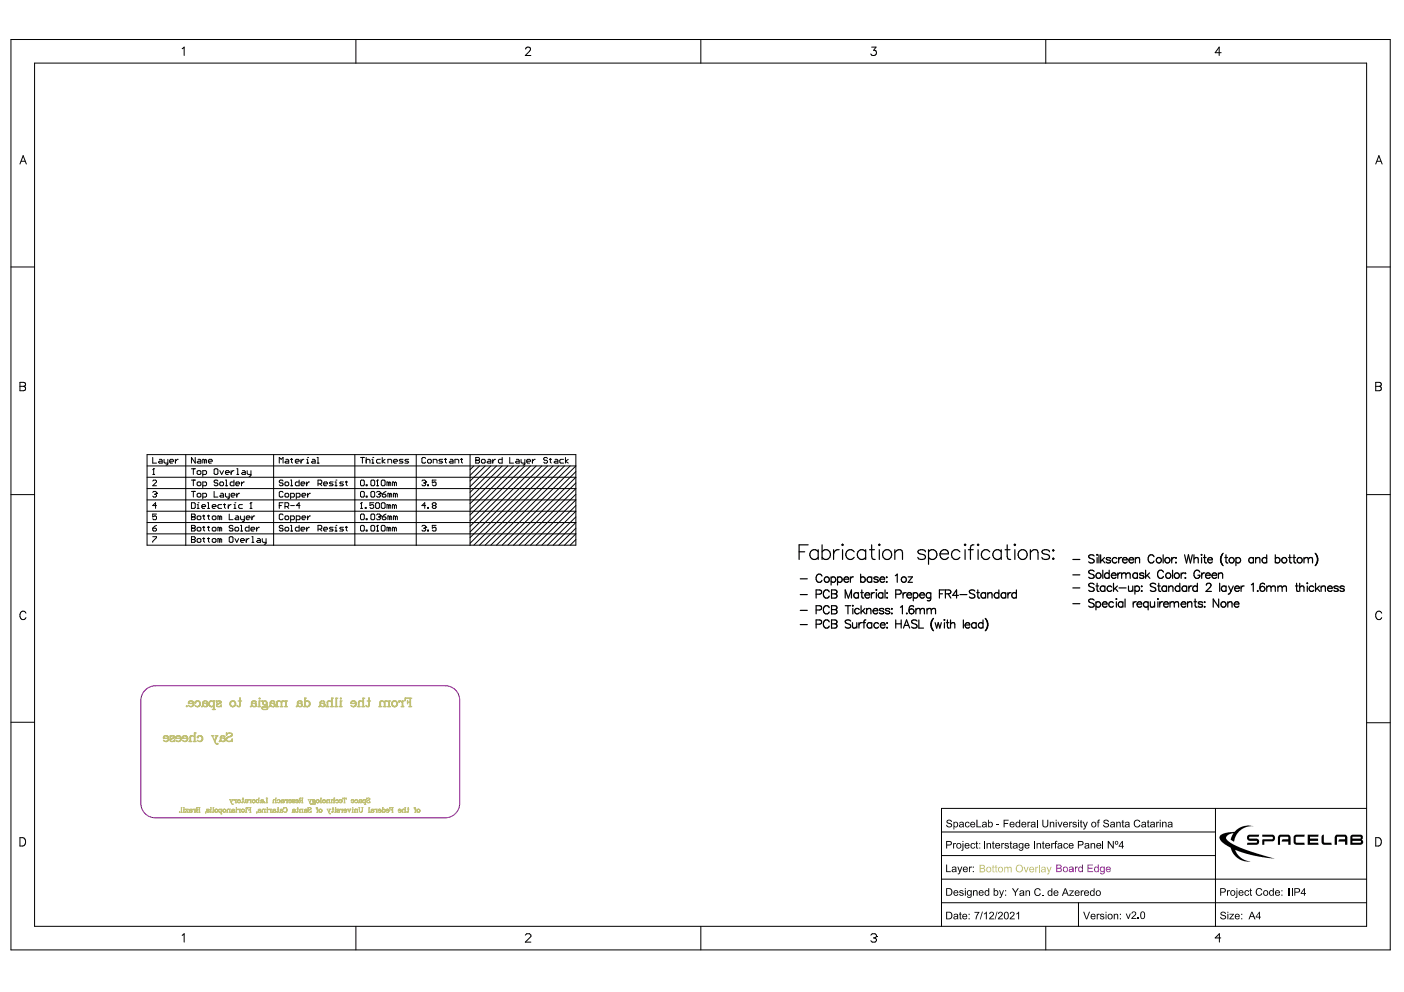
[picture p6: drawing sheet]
<svg xmlns="http://www.w3.org/2000/svg" width="297mm" height="210mm" viewBox="0 0 297 210" stroke-linecap="round" stroke-linejoin="round" font-family="sans-serif">
<g fill="#000">
<path d="M200.3 173.6l.4-.2 .6 .2 .1 .3-.5-.3-.4 .2v.2l.9 .4v.3l-.1 .3-.6 .1-.4-.3-.1-.3h.2l.1 .3 .3 .1 .4-.2-.1-.3-.8-.3zM201.6 178.4h.2v.2l.2-.2h.3l-.1 .2-.3 .1-.1 .8h-.2zM204.3 174l.4-.1 .4 .2v.1l-.2 .1-.3-.3-.3 .4 .1 .4 .2 .1h.3l.1-.3 .1 .1-.1 .3-.4 .1-.4-.2-.1-.5zM205.5 178.5l.2-.1 .5 .1 .1 .2-.5-.2-.3 .3v.4l.2 .2 .6-.2-.2 .3-.4 .1-.3-.2-.1-.6zM206.5 178.1l.2-.1v.4h.2v.2h-.2v.7l.2 .1v.2l-.4-.1v-.9h-.1zM206.6 173.5h.2v1.4h.8v.2h-1zM208.2 177.9h.2v1.6h-.2zM208.7 178.4h.2v.2l.3-.2 .4 .1 .1 1h-.2v-.8l-.2-.2-.3 .1-.1 .9h-.2zM210 178.1l.2-.1v.4h.2v.2h-.2v.7l.2 .1v.2l-.4-.2v-.8h-.1zM210.8 174.4h.6v.2h-.6zM211.9 178.4h.1v.2l.2-.2h.3l-.1 .2-.3 .1-.1 .8h-.1zM212.6 178.5h.7l.1 .2-.4-.2-.3 .1 .1 .2 .6 .2 .1 .3-.3 .2-.4 .1-.3-.3 .2-.1 .2 .2 .4-.1-.7-.4z"/>
<path d="M212.3 173.5h1.1v.1h-.9v.5h.8v.2h-.8v.8h-.2zM213.7 178.1l.2-.1v.4h.2v.2h-.2v.7l.2 .1v.2l-.3-.2-.1-.8h-.1zM217.4 173.9h.2v.2l.2-.2h.2l-.1 .2-.3 .1v.9h-.2zM218.8 177.9h.2v1.6h-.2zM219.4 173.5h.2v1.6h-.2zM219.3 178.4h.2v.2l.2-.2 .5 .1 .1 1h-.3v-.8l-.1-.2-.4 .2v.8h-.2zM220.6 178.1l.2-.1v.4h.2v.2h-.2v.7l.2 .1-.1 .2-.3-.2v-.8h-.2zM220.5 173.5h.2l.1 1.2 .3 .2 .4-.3 .1-1.1h.2v1.1l-.3 .4-.5 .1-.3-.2zM222.1 173.9h.2v.2l.3-.2 .4 .1v1.1h-.2v-.9l-.1-.2-.3 .1-.1 1h-.2zM222.4 178.4h.2v.2l.1-.2h.3v.2l-.4 .1v.8h-.2zM223.2 178l.5-.1v.2l-.3 .1v.2h.2v.2h-.2v.9h-.2v-.9h-.2zM223.7 173.9h.2l.4 .9 .3-.9h.2l-.4 1.2h-.2z"/>
<path d="M225.1 178.5l.2-.1 .5 .1 .2 .2-.6-.2-.2 .3 .2 .6 .6-.2-.2 .3-.4 .1-.3-.2-.1-.6zM226.2 173.9h.2v.2l.2-.2h.3l-.1 .2-.4 .1v.9h-.2zM227 174l.3-.1 .4 .1 .1 .2-.3-.2-.4 .1 .1 .2 .6 .3-.1 .4-.5 .1-.2-.2-.1-.2h.2l.2 .2 .3-.1v-.2l-.6-.2zM228.6 173.6l.2-.1v.4h.2v.1h-.2v.9h.2v.2l-.4-.2v-.9h-.1zM229.1 173.9h.2l.3 .9 .3-.9h.3l-.6 1.4-.3 .2-.1-.2h.2l.1-.2zM230.7 178.4h.2v.2l.3-.2 .4 .1 .1 1h-.2v-.7l-.2-.3-.3 .2-.1 .8h-.2zM232.3 173.6l.4-.1-.3 .3v.1h.2v.1h-.2v1.1h-.2v-1.1h-.1zM233.2 177.9h.2v1.6h-.2zM233.5 173.6l.4-.2 .6 .2 .1 .3-.5-.3-.4 .2v.2l.9 .4v.3l-.1 .3-.6 .1-.4-.3-.1-.3h.2l.1 .3 .3 .1 .4-.2-.1-.3-.8-.3zM234.4 177.9h.2l.8 1.3v-1.3h.2v1.6h-.2l-.8-1.2v1.2h-.2zM236.2 173.9h.1v.2l.4-.2 .4 .1v1.1h-.2v-.9l-.2-.2-.3 .1v1h-.2zM237.4 173.6l.2-.1v.4h.2v.1h-.2v.9h.2v.2l-.4-.2v-.9h-.1z"/>
<path d="M240.1 173.7l.4-.3 .6 .2 .1 .3h-.2l-.2-.3-.5 .1-.2 .4v.5l.2 .3h.4l.4-.4h.2l-.3 .5-.5 .1-.4-.2-.3-.7zM242.8 173.6l.2-.1v.4h.2v.1h-.2l.1 1.1-.3-.2v-.9h-.2zM244.6 173.9h.2v.2l.2-.2h.3l-.1 .2-.4 .1v.9h-.2zM245.9 173.9h.1v.2l.4-.2 .3 .1 .1 1.1h-.2v-.9l-.2-.2-.3 .2v.9h-.2zM258.1 176.8l1.2-.6 1.9-.2 .9-.8 .9-.4 .9-.1 1.2 .1-1.4 .2-1.1 .5-1 1.1-.5 1.5-.7-.4 .5-1.4-1 .3-.5 .4v.4l.9 .9 2.2 1.1 7.1 2.3-4.4-.7-3.9-1.2 .4 .9 .7 .7 .9 .6 1.2 .3h-1.2l-.7-.3-.9-.5-.7-.6-.6-1.6-1.2-.5-.9-.8-.3-.7zM264 176.8l.2-.2h2.2l-.1 .4-2 .1v.3l1.9 .1 .2 .5-.1 .6-.4 .2h-2.1l.1-.5h2v-.4l-1.8-.1-.3-.3zM267 176.6h2.3l.4 .4v.7l-.4 .3h-1.8v.8h-.5l.1-1.2 2.2-.1-.1-.5h-2.2zM270.5 176.9l.3-.3 2 .1 .3 .4v1.7h-.5v-.7h-1.5l.3-.5h1.2l-.1-.6h-1.6v1.8h-.5zM273.9 176.8l.2-.2h1.9v.4l-1.9 .1 .1 1.2h1.8v.5l-2.1-.1-.2-.4v-1.3zM276.7 176.6h2.3l-.1 .4h-1.8v.4h1.8v.5h-1.8v.4h1.8l.1 .5h-2.3zM279.7 176.8l.4-.2v1.7h1.6v.5l-1.8-.1-.3-.4zM282.6 176.8l.2-.2 2 .1 .3 .4v1.7h-.5v-.7h-1.4l.2-.5h1.2l-.1-.6h-1.6v1.8h-.5v-1.7z"/>
<path d="M200.2 182.9h.2v1.5h.8v.1h-1zM202.5 183.4h.2l.4 .9 .3-.9h.2l-.5 1.4-.3 .2-.2-.2h.3l.1-.3zM203 193.1l.2-.1v.4h.2v.1h-.2v.8h.2l.1 .2-.5-.1v-.9h-.1zM203 188.5l.5-.2 .3 .3-.1 .1-.4-.2-.2 .1 .8 .5-.1 .3-.3 .2a.41 .41 0 0 1-.6-.4l.5 .2 .3-.1-.7-.5zM205 183.4h.2v.1l.2-.2 .2 .1v.2l-.4 .1v.8h-.2zM205.9 188.4h.1v.1l.4-.2 .4 .2v1h-.2v-.8l-.2-.2-.3 .1v.9h-.2zM206.2 193h1l-.5 1-.1 .5h-.2l.1-.5 .5-.9h-.8zM207.8 192.9h.1l-.4 1.7h-.2zM208.2 193.3l.6-.4v1.6h-.2v-1.2l-.4 .2zM209.4 193.1l.4-.2 .4 .2 .1 .5-.8 .7h.8v.2h-1.1l.9-1.1-.2-.3h-.3l-.1 .3h-.2zM210.9 192.9h.1l-.4 1.7h-.2zM211.3 193.1l.4-.2 .4 .2v.5l-.7 .7h.8v.2h-1.1l.9-1.1-.2-.3h-.2l-.3 .3h-.2z"/>
<path d="M211.4 188.4h.2l.3 .9 .3-.9h.2l-.4 1.3-.4 .3-.2-.2h.2l.2-.3zM213.8 193.1l.4-.2 .4 .2v.5l-.7 .7h.8v.2h-1.1l.9-1.1-.2-.3h-.2l-.3 .3h-.2zM214.1 188h.2l.5 .7 .5-.7h.3l-.7 .9v.7h-.2v-.7zM215 193.3l.6-.4v1.6h-.2v-1.2l-.4 .2zM217 188.4h.2v.2l.2-.2 .5 .1v1.1h-.2v-.9l-.2-.2-.3 .1v1h-.2zM219 188.2l.6-.3 .6 .4v.1l-.2 .1-.2-.3-.3-.1-.4 .2-.1 .7 .4 .4a.43 .43 0 0 0 .6-.4h.2l-.3 .5h-.8l-.3-.6zM220.5 189.4h.2v.2h-.2zM226.2 188.4h1l-.8 1h.8v.2h-1l.7-1h-.7zM228.7 188.4h.1v.2l.2-.2h.3l-.4 .3v.9h-.2zM229.2 192.9h.2l.5 1.4 .5-1.4h.2l-.6 1.6h-.2zM232 193.4h.2v.1l.2-.2 .3 .1-.1 .2-.3 .1-.1 .8h-.2zM232.8 193.5l.5-.2 .3 .2v.2l-.4-.2-.3 .1 .1 .2 .6 .2-.1 .5-.7-.1-.1-.2 .5 .2 .3-.3-.7-.3z"/>
<path d="M235.6 193.4h.2v.1l.3-.2 .4 .2 .1 1h-.2v-.8l-.2-.2-.3 .1-.1 .9h-.2zM238.2 193.3h.2l.3 .9 .3-.9h.2l-.4 1.1h-.2zM239.5 193l.5-.1 .3 .2 .1 .4-.8 .8h.8v.1h-1.1l.1-.3 .7-.6a.3 .3 0 0 0-.1-.5 .3 .3 0 0 0-.4 .3h-.2zM240.7 194.2h.2v.2h-.2zM258.3 193.1l.6-.2 .4 .3 .1 .2-.6-.3-.4 .2 .1 .2 .8 .3 .1 .4-.2 .3-.5 .1-.5-.3v-.3h.1l.2 .3 .3 .1 .4-.3-.1-.2-.9-.4zM259.6 188.4h.2v.1l.2-.2 .2 .1-.4 .3v.8h-.2zM260.1 193.4h1l-.8 1 .8-.1v.2h-1l.7-1h-.7zM263.4 188.6l.5-.3 .3 .3-.1 .1-.2-.2-.3 .1-.1 .5 .2 .3a.27 .27 0 0 0 .3 0 .27 .27 0 0 0 .1-.3h.2l-.2 .4h-.6l-.2-.4zM264.5 188.1l.2-.1v.4h.2v.1h-.2l.1 1.1-.3-.2v-.9h-.2zM265.8 188.2l.5-.3 .6 .2 .2 .3h-.3l-.1-.2-.4-.1-.4 .5 .2 .7 .4 .1 .4-.4h.2l-.2 .4-.4 .2-.6-.2-.2-.5zM272.6 187.9h.2v1.6h-.2zM273.3 187.9h.2v1.6h-.2z"/>
<path d="M200.4 178.1v.6l.7-.1v-.4zM200.2 177.9l1 .1 .2 .3-.2 .5-.8 .1v.6h-.2z"/>
<path d="M201.7 173.9h.2v.1l.3-.1h.2l.3 .4-.1 .7-.3 .1-.4-.1v.5h-.2zM202 174.1l-.1 .6 .4 .2 .2-.3v-.4l-.3-.2z"/>
<path d="M202.5 178.9a.4 .4 0 0 0 .8 0 .4 .4 0 0 0-.8 0zM202.3 179a.58 .58 0 0 1 1.1 0 .58 .58 0 0 1-1.1 0z"/>
<path d="M203.1 174.6l.1 .3h.2l.3-.1v-.3zM203 174l.4-.1 .4 .1 .2 1.1-.3-.2-.3 .2-.4-.1-.1-.3 .1-.2 .7-.2-.2-.3-.6 .2z"/>
<path d="M203.6 177.9h.2v.3h-.2zM203.6 178.4h.2v1.3v.2l-.4 .1v-.2h.2z"/>
<path d="M204.3 178.7v.2h.6l-.2-.3zM204.2 178.6l.3-.2 .5 .1 .1 .5h-.8l.3 .4 .5-.2-.2 .3-.4 .1-.3-.2-.1-.5z"/>
<path d="M205.5 174.2v.2h.6l-.2-.4zM205.4 174.1l.4-.2 .4 .1 .1 .5h-.8l.3 .4 .5-.2-.2 .3-.4 .1-.3-.2z"/>
<path d="M207.2 178.4h.2v.2h-.2zM207.2 179.3h.2v.2h-.2z"/>
<path d="M208 174.6l.1 .3h.2l.2-.1 .1-.3zM207.9 174l.3-.1 .5 .1 .1 1.1h-.2v-.2l-.6 .2-.2-.2 .1-.4 .4-.1a.2 .2 0 0 0 .2-.3 .2 .2 0 0 0-.3-.1l-.2 .2h-.2z"/>
<path d="M209.3 174.2v.6l.3 .1 .2-.3v-.4l-.2-.2zM209.1 173.5h.1v.5l.4-.1 .4 .2v.7l-.3 .3-.5-.2-.1 .2z"/>
<path d="M210.8 178.7l-.1 .2h.7l-.2-.3zM210.7 178.5l.5-.1 .3 .1 .1 .5h-.9l.3 .4 .6-.2-.2 .3-.5 .1-.2-.2-.2-.5z"/>
<path d="M213.9 174.1l-.1 .3h.6l-.2-.4zM213.7 174.1l.4-.2 .4 .2 .1 .4h-.8l.3 .4 .5-.2-.1 .3-.5 .1-.3-.2z"/>
<path d="M214.5 179.1v.3h.3l.3-.4zM214.4 178.5l.2-.1 .6 .1 .1 1-.2-.1-.3 .2-.5-.1 .1-.5 .7-.2-.2-.3-.6 .2z"/>
<path d="M214.9 174l.4-.1 .3 .1v-.5h.2v1.6l-.2-.2-.4 .2-.2-.2-.2-.4zM215.1 174.1l-.1 .4a.37 .37 0 0 0 .6 .3 .37 .37 0 0 0-.1-.7z"/>
<path d="M215.8 178.7v.6l.2 .1 .2-.1v-.7l-.3-.1zM215.7 178.5l.8-.1v1.3l-.3 .3-.6-.2-.1-.2 .6 .2 .2-.2v-.2l-.4 .1-.3-.1-.1-.6z"/>
<path d="M216.4 174.1l-.1 .3h.6l-.2-.4zM216.2 174.1l.4-.2 .4 .2 .1 .4h-.8l.3 .4 .5-.2-.1 .3-.5 .1-.3-.2z"/>
<path d="M217 178.7v.2h.6l-.2-.3zM216.9 178.5l.5-.1 .3 .1 .1 .5h-.8l.3 .4 .5-.2-.2 .3-.4 .1-.3-.2-.2-.5z"/>
<path d="M218.3 174.6v.3h.3l.2-.1 .1-.3zM218.2 174l.4-.1 .4 .1 .1 1.1h-.2v-.2l-.3 .2-.5-.1v-.5l.5-.1a.19 .19 0 0 0 .3-.1 .19 .19 0 0 0-.1-.2l-.3-.1-.2 .2h-.2z"/>
<path d="M221.4 178.6l-.1 .3h.7l-.2-.3zM221.2 178.6l.6-.2 .3 .2 .1 .4h-.9l.3 .4 .6-.2-.2 .3-.5 .1-.3-.2z"/>
<path d="M223.3 173.5h.3v.2h-.3zM223.3 173.9h.3v1.2h-.3z"/>
<path d="M223.9 179.2l.1 .2h.3l.2-.4zM223.8 178.5l.3-.1 .6 .1 .1 1-.3-.1-.2 .2-.5-.1v-.4l.4-.2a.24 .24 0 0 0 .3-.2 .24 .24 0 0 0-.2-.3 .24 .24 0 0 0-.3 .2l-.1 .2-.1-.1z"/>
<path d="M225.2 174.2l-.1 .2h.7l-.3-.4zM225 174.1l.4-.2 .4 .1 .2 .5h-.9l.3 .4 .6-.2-.2 .3-.5 .1-.3-.2z"/>
<path d="M226.4 178.6l-.1 .3h.6l-.1-.3zM226.2 178.6l.6-.2 .3 .2v.4h-.8l.3 .4 .5-.2-.1 .3-.5 .1-.3-.2-.1-.4z"/>
<path d="M228.1 173.5h.2v.2h-.2zM228.1 173.9h.2v1.2h-.2z"/>
<path d="M228.2 178.1v.6l.8-.1v-.4zM228 177.9l1 .1 .3 .4-.2 .4-.9 .1v.6h-.2z"/>
<path d="M229.7 179.1v.3h.3l.3-.4zM229.5 178.5l.7-.1 .2 .2 .1 .9-.3-.1-.3 .2a.38 .38 0 0 1-.4-.5 .38 .38 0 0 1 .5-.2 .22 .22 0 0 0 .2-.4 .21 .21 0 0 0-.4 .1l-.1 .2-.2-.1z"/>
<path d="M231 174.4a.4 .4 0 0 0 .8 0 .4 .4 0 0 0-.8 0zM230.8 174.5a.6 .6 0 0 1 1.2 0 .6 .6 0 0 1-1.2 0z"/>
<path d="M232.2 178.7l-.1 .2h.7l-.2-.3zM232.1 178.5l.5-.1 .3 .2 .1 .4h-.9l.3 .4 .6-.2-.2 .3-.5 .1-.3-.2-.1-.5z"/>
<path d="M235.1 174.6l.1 .3h.2l.2-.1 .1-.3zM235 174l.4-.1 .4 .1 .1 1.1h-.2v-.2l-.3 .2-.5-.1v-.4l.5-.2a.2 .2 0 0 0 .2-.3 .2 .2 0 0 0-.3-.1l-.4 .2z"/>
<path d="M236 178.3a.25 .25 0 0 0 .5 0 .25 .25 0 0 0-.5 0zM235.8 178.3a.4 .4 0 0 1 .8 0 .4 .4 0 0 1-.8 0z"/>
<path d="M237.4 178.3l-.5 .7h.5zM237.4 177.9h.2v1.1h.2v.2h-.2v.3h-.2v-.3h-.7z"/>
<path d="M238.2 174.7v.2h.4l.2-.4zM238 174.1l.5-.2 .4 .1 .1 1.1h-.2v-.2l-.3 .2-.5-.1v-.5l.5-.1a.19 .19 0 0 0 .3-.1 .19 .19 0 0 0-.1-.2h-.4l-.1 .1h-.2z"/>
<path d="M241.7 174.6v.3h.3l.2-.1 .1-.3zM241.5 174l.5-.1 .4 .1 .1 1.1-.2-.2-.3 .2-.5-.1v-.5l.8-.2-.2-.3-.6 .2z"/>
<path d="M243.5 174.7l.2 .2 .4-.1a.17 .17 0 0 0 0-.3 .17 .17 0 0 0-.3 0zM243.4 174l.4-.1 .5 .1 .1 1.1h-.2l-.1-.2-.3 .2-.4-.1v-.4l.4-.2a.22 .22 0 0 0 .3-.2 .22 .22 0 0 0-.1-.2 .22 .22 0 0 0-.3 .1l-.3 .1z"/>
<path d="M245.4 173.5h.2v.2h-.2zM245.4 173.9h.2v1.2h-.2z"/>
<path d="M247.3 174.6l.1 .3 .4-.1a.17 .17 0 0 0 0-.3 .17 .17 0 0 0-.2 0zM247.2 174l.3-.1 .5 .1 .1 1.1h-.2v-.2l-.6 .2-.2-.2 .1-.4 .4-.1a.2 .2 0 0 0 .2-.3 .2 .2 0 0 0-.3-.1l-.2 .2h-.2z"/>
<path d="M285.8 176.8l.3-.2 2.1 .1 .1 .7-.2 .3 .3 .4-.1 .4-.4 .3h-2.2v-1.8zM286.1 177v.4h1.8l-.1-.4zM286.1 177.9v.4l1.8-.1v-.3z"/>
<path d="M200.4 193.1v1.2h.7l.2-.4-.1-.6-.2-.2zM200.2 192.9h.8l.3 .2 .2 .8-.2 .5-1.1 .1z"/>
<path d="M200.4 188.1v1.3l.7-.1 .2-.4-.1-.6-.2-.2zM200.2 187.9l.9 .1 .3 .3 .1 .7-.3 .5h-1z"/>
<path d="M201.6 184.1v.3h.3l.2-.1 .1-.3zM201.5 183.5l.3-.2 .5 .2 .1 1-.2-.1-.4 .2-.4-.1v-.5l.8-.2-.2-.3-.6 .2z"/>
<path d="M202 188.6l-.1 .2h.7l-.3-.3zM201.8 188.5l.5-.2 .4 .2 .1 .5h-.9l.3 .4 .6-.2-.2 .2-.5 .2-.3-.2-.1-.5z"/>
<path d="M201.9 194.1l.2 .3 .4-.2a.19 .19 0 0 0-.1-.3 .19 .19 0 0 0-.2 .1zM201.8 193.5l.4-.2 .5 .2 .1 1h-.2l-.1-.1-.3 .2-.4-.2v-.4l.7-.2-.1-.3-.7 .2z"/>
<path d="M203.9 193.6l-.1 .2h.6l-.2-.3zM203.7 193.5l.3-.2 .5 .2 .1 .5h-.8l.1 .3 .2 .1 .3-.3 .2 .1-.2 .3-.4 .1-.3-.2-.1-.3z"/>
<path d="M204 183.6l-.1 .3h.7l-.3-.4zM203.9 183.5l.4-.2 .3 .2 .2 .5h-.9l.3 .4 .6-.2-.2 .3-.5 .1-.3-.3-.1-.4z"/>
<path d="M204.1 187.9h.2v.3h-.2zM204.1 188.4h.2v1.1h-.2z"/>
<path d="M204.7 188.9a.4 .4 0 0 0 .8 0 .4 .4 0 0 0-.8 0zM204.7 188.5l.3-.2 .4 .2v-.1h.2v1.3l-.3 .3h-.4l-.3-.2v-.2l.6 .2 .2-.2v-.2l-.4 .1-.3-.1-.2-.4z"/>
<path d="M204.9 193.4h.2v.2h-.2zM204.9 194.3h.2v.2h-.2z"/>
<path d="M205.8 183.4h.2v.2h-.2zM205.8 184.3h.2v.2h-.2z"/>
<path d="M207.4 188.6l-.1 .2h.6l-.2-.3zM207.2 188.5l.4-.2 .4 .2 .1 .5h-.8l.3 .4 .5-.2-.2 .3-.4 .1-.3-.2-.1-.6z"/>
<path d="M208.4 188.5l.3-.2 .4 .2v-.6h.2v1.6h-.2v-.1l-.2 .2-.5-.2-.1-.3zM208.6 188.6l-.1 .5 .4 .3 .2-.2v-.5l-.2-.2z"/>
<path d="M210.5 188.6l-.1 .6 .4 .2 .2-.2v-.4l-.2-.3zM210.2 187.9h.2v.6l.4-.2 .4 .3v.7l-.4 .3-.4-.2v.1h-.2z"/>
<path d="M212.6 188.4h.3v.2h-.3zM212.6 189.3h.3v.2h-.3z"/>
<path d="M212.7 193.2l-.1 .9 .3 .3 .3-.3v-.8l-.3-.2zM212.5 193.1l.4-.2 .4 .3 .1 .7-.2 .6-.4 .1-.3-.2-.1-.9z"/>
<path d="M215.9 189.2v.2h.3l.3-.4zM215.8 188.5l.2-.1 .6 .1 .1 1.1-.2-.2-.3 .2-.5-.1v-.3l.1-.2 .7-.2-.2-.3-.6 .2z"/>
<path d="M221.8 188.5l.4-.1 .2 .1v-.5h.2v1.6h-.2v-.2l-.4 .2-.2-.2-.2-.5zM221.9 188.6l-.1 .5a.37 .37 0 0 0 .6 .2 .37 .37 0 0 0 0-.6l-.2-.2z"/>
<path d="M223.1 188.7v.2h.6l-.1-.3zM223 188.6l.3-.2 .5 .1 .1 .5h-.8l.3 .4 .5-.2-.1 .3-.5 .1-.3-.2-.1-.5z"/>
<path d="M225.4 188.2l-.3 .7h.6zM225.3 188h.2l.6 1.6h-.2l-.2-.5h-.6l-.2 .5h-.3z"/>
<path d="M227.6 188.6v.3h.6l-.2-.3zM227.5 188.5l.5-.1 .3 .2 .1 .4h-.8l.2 .4 .6-.2-.2 .3-.4 .1-.3-.2-.1-.6z"/>
<path d="M229.6 188.7l-.1 .2h.7l-.2-.3zM229.5 188.5l.5-.1 .3 .1 .1 .5h-.9l.3 .4 .6-.2-.2 .3-.5 .1-.2-.2-.2-.5z"/>
<path d="M231 193.6l-.1 .2h.7l-.2-.3zM230.9 193.5l.3-.2 .5 .2 .1 .5h-.9l.1 .2 .3 .2 .3-.3 .2 .1-.2 .3-.4 .1-.4-.2-.1-.5z"/>
<path d="M230.7 188.5l.5-.1 .2 .1v-.5h.2v1.6l-.2-.2-.5 .2-.2-.2-.1-.6zM230.8 188.7v.5l.4 .2 .2-.1v-.6l-.3-.2z"/>
<path d="M232.1 188.6v.7l.5 .1 .1-.4-.1-.4zM231.8 189a.6 .6 0 0 1 1.2 0 .6 .6 0 0 1-1.2 0z"/>
<path d="M233.9 192.9h.2v.3h-.2zM233.9 193.4h.2v1.1h-.2z"/>
<path d="M234.6 193.6v.7h.5l.1-.4a.35 .35 0 0 0-.2-.4 .35 .35 0 0 0-.4 .1zM234.3 193.9a.58 .58 0 0 1 1.1 0 .58 .58 0 0 1-1.1 0z"/>
<path d="M236.9 193.4h.3v.2h-.3zM236.9 194.3h.3v.2h-.3z"/>
<path d="M241.5 193.1v1l.3 .2 .3-.3-.1-.8-.2-.2zM241.3 193.1l.6-.2 .3 .2 .1 .9-.3 .4h-.5l-.2-.2z"/>
<path d="M258.4 188.1v.6l.7-.1v-.3l-.1-.2zM258.2 187.9l.9 .1 .3 .3-.2 .5-.8 .1v.6h-.2z"/>
<path d="M259.7 192.9h.2v.3h-.2zM259.7 193.4h.2v1.1h-.2z"/>
<path d="M260.6 188.6l-.1 .7 .5 .1 .2-.4-.1-.4zM260.2 188.9a.6 .6 0 0 1 1.2 0 .6 .6 0 0 1-1.2 0z"/>
<path d="M261.5 193.6v.2h.6l-.2-.3zM261.4 193.5l.3-.2 .5 .2 .1 .5h-.9l.1 .3 .3 .1 .3-.3 .2 .1-.2 .3-.4 .1-.4-.2-.1-.5z"/>
<path d="M261.6 187.9h.2v.3h-.2zM261.6 188.4h.2v1.4l-.3 .2-.1-.2 .2-.1z"/>
<path d="M262.3 188.6l-.1 .2h.7l-.2-.3zM262.2 188.5l.4-.2 .4 .2 .1 .5h-.9l.3 .4 .6-.2-.2 .3-.4 .1-.3-.2-.2-.6z"/>
<path d="M262.6 193.4h.2v.2h-.2zM262.6 194.3h.2v.2h-.2z"/>
<path d="M264.9 193.1l-.3 .8h.5zM264.8 192.9h.2l.6 1.6h-.2l-.2-.5h-.7l-.1 .5h-.3z"/>
<path d="M266.3 193.2l-.5 .8h.5zM266.4 192.9h.2v1.1h.2v.1h-.2v.4h-.3v-.4h-.6z"/>
<path d="M267.4 188.9a.4 .4 0 0 0 .8 0 .4 .4 0 0 0-.8 0zM267.2 188.9a.6 .6 0 0 1 1.2 0 .6 .6 0 0 1-1.2 0z"/>
<path d="M268.6 188.5l.3-.2 .4 .2v-.6h.2v1.6h-.2v-.1l-.2 .2-.5-.2-.1-.4zM268.8 188.6v.7l.3 .1 .2-.4-.1-.4-.1-.1z"/>
<path d="M270 188.6v.2h.6l-.2-.3zM269.8 188.6l.4-.3 .4 .2 .2 .5h-.9l.3 .4 .6-.2-.2 .3-.4 .1-.3-.2-.2-.4z"/>
<path d="M271.1 188.4h.2v.2h-.2zM271.1 189.3h.2v.2h-.2z"/>
<path d="M274 188.1v.6l.8-.1-.1-.5zM273.8 187.9l1 .1 .3 .3-.2 .5-.9 .1v.6h-.2z"/>
<path d="M275.9 188.3l-.5 .7h.5zM275.9 187.9h.2v1.1h.2v.2h-.2v.3h-.2v-.3h-.7z"/>
</g>
<g fill="none" stroke="#000" stroke-width=".21">
<path d="M2.3 8.4h291.8v192.6h-291.8zM7.3 13.4h281.8v182.6h-281.8zM38.5 10.3l.5-.3v1.7M75.3 8.4v5M111.2 10.4l.4-.4 .6 .1a.55 .55 0 0 1-.2 .8l-.9 .8h1.2M148.3 8.4v5M184.4 10h.9l-.5 .6a.59 .59 0 0 1 .5 1 .59 .59 0 0 1-1.1-.2M221.2 8.4v5M258.4 11.2h-1.3l.8-1.2v1.7M4.2 34.7l.7-1.8 .7 1.8M4.5 34.1h.8M291.1 34.7l.6-1.8 .7 1.8"/>
<path d="M291.3 34.1h.9M2.3 56.5h5M289.2 56.5h4.9M4.2 80.9h.8l.3 .2 .1 .3-.4 .3a.47 .47 0 0 1 .4 .5 .47 .47 0 0 1-.4 .5h-.8zM4.2 81.7h.8M31.1 96.2h90.7v19.2h-90.7zM31.1 98.6h90.7l-16.8 16.8M32.3 96.8v1.2h.8M32.5 99.2h.1M32.5 99.2v1.2M32.5 99.2l-.2 .2M33.7 97.2h.4l.2 .2v.6h-.6l-.2-.2 .2-.2h.6"/>
<path d="M34.7 97.2v.6l.2 .2h.6M35.5 97.2v1l-.4 .2M35.9 97.6h.8l-.2-.4h-.4l-.2 .2v.4l.2 .2h.4M37.1 97.2v.8M37.7 97.2h-.2l-.4 .4M39.3 96.2v19.2M40.5 99.2h.8M40.9 99.2v1.2M41.3 96.8v1.2l-.8-1.2v1.2M41.7 99.8l.2-.2h.4l.2 .2v.4l-.2 .2h-.4l-.2-.2zM41.9 97.2h.4l.2 .2v.6h-.6l-.2-.2 .2-.2h.6M43.3 97.4l-.4-.2v.8"/>
<path d="M43.3 97.4l.2-.2 .2 .2v.6M43.3 97.4v.6M44.1 97.6h.8l-.2-.4h-.4l-.2 .2v.4l.2 .2h.4M45.3 99.4l.2-.2h.4l.2 .2v.8l-.2 .2h-.4l-.2-.2zM46.5 99.6l.4 .8 .4-.8M47.7 100h.8l-.2-.4h-.4l-.2 .2v.4l.2 .2h.4M48.9 99.6v.8M49.5 99.6h-.2l-.4 .4M50.1 99.2h.2v1.2M51.3 99.6h.4l.2 .2v.6h-.6l-.2-.2 .2-.2h.6M52.3 99.6v.6l.2 .2h.6M53.1 99.6v1l-.4 .2"/>
<path d="M57.9 96.2v19.2M59.1 98v-1.2l.4 .4 .4-.4v1.2M60.5 97.2h.4l.2 .2v.6h-.6l-.2-.2 .2-.2h.6M61.5 97.2h.4M61.7 97v.8l.2 .2M62.5 97.6h.8l-.2-.4h-.4l-.2 .2v.4l.2 .2h.4M63.7 97.2v.8M64.3 97.2h-.2l-.4 .4M64.9 97.2h.2v.8M64.9 98h.4M65.1 96.8h.1M66.1 97.2h.4l.2 .2v.6h-.6l-.2-.2 .2-.2h.6"/>
<path d="M67.1 98h.4M67.1 96.8h.2v1.2M75.1 96.2v19.2M76.3 96.8h.8M76.7 96.8v1.2M77.5 96.8v1.2M77.5 97.4l.2-.2h.4l.2 .2v.6M78.7 97.2h.2v.8M78.7 98h.4M78.9 96.8h.1M80.5 97.2h-.6l-.2 .2v.4l.2 .2h.6M80.9 96.8v1.2"/>
<path d="M81.5 97.2l-.6 .4 .6 .4M82.1 98v-.8h.6l.2 .2v.6M83.3 97.6h.8l-.2-.4h-.4l-.2 .2v.4l.2 .2h.4M85.3 97.2h-.6l-.2 .2 .2 .2h.4l.2 .2-.2 .2h-.6M86.5 97.2h-.6l-.2 .2 .2 .2h.4l.2 .2-.2 .2h-.6M88.1 96.2v19.2M90.1 97l-.2-.2h-.4l-.2 .2v.8l.2 .2h.4l.2-.2M90.5 97.4l.2-.2h.4l.2 .2v.4l-.2 .2h-.4l-.2-.2zM91.7 98v-.8h.6l.2 .2v.6M93.7 97.2h-.6l-.2 .2 .2 .2h.4l.2 .2-.2 .2h-.6M94.1 97.2h.4M94.3 97v.8l.2 .2"/>
<path d="M95.3 97.2h.4l.2 .2v.6h-.6l-.2-.2 .2-.2h.6M96.3 98v-.8h.6l.2 .2v.6M97.5 97.2h.4M97.7 97v.8l.2 .2M99.5 96.2v19.2M100.2 98.6l-.7 .8M100.7 97.4h.1M100.7 96.8h.5l.2 .2-.2 .4 .2 .4-.2 .2h-.5zM100.7 97.4h.5M101.4 98.6l-1.9 2M101.8 97.4l.2-.2h.4l.2 .2v.4l-.2 .2h-.4l-.2-.2zM102.6 98.6l-3.1 3.2"/>
<path d="M103.2 97.2h.4l.2 .2v.6h-.6l-.2-.2 .2-.2h.6M103.8 98.6l-4.3 4.4M104.2 97.2v.8M104.8 97.2h-.2l-.4 .4M105 98.6l-5.5 5.6M106.2 98.6l-6.7 6.8M106.2 96.8v1.2h-.6l-.2-.2v-.4l.2-.2h.6M107.4 98.6l-7.9 8M107.8 96.8v1.2h.8M108.6 98.6l-9.1 9.2M109.2 97.2h.4l.2 .2v.6h-.6l-.2-.2 .2-.2h.6M109.8 98.6l-10.3 10.4"/>
<path d="M110.2 97.2v.6l.2 .2h.6M111 98.6l-11.5 11.6M111 97.2v1l-.4 .2M111.4 97.6h.8l-.2-.4h-.4l-.2 .2v.4l.2 .2h.4M112.2 98.6l-12.7 12.8M112.6 97.2v.8M113.2 97.2h-.2l-.4 .4M113.4 98.6l-13.9 14M114.6 98.6l-15.1 15.2M115.8 98.6l-16.3 16.4M115.8 97l-.2-.2h-.4l-.2 .4 .2 .2h.4l.2 .4-.2 .2h-.4l-.2-.2M116.2 97.2h.4"/>
<path d="M116.4 97v.8l.2 .2M117 98.6l-16.8 16.8M117.4 97.2h.4l.2 .2v.6h-.6l-.2-.2 .2-.2h.6M118.2 98.6l-16.8 16.8M119.2 97.2h-.6l-.2 .2v.4l.2 .2h.6M119.4 98.6l-16.8 16.8M119.6 96.8v1.2M120.2 97.2l-.6 .4 .6 .4M120.6 98.6l-16.8 16.8M121.8 99.8l-15.6 15.6M291.1 80.9h.7l.4 .2v.3l-.4 .3a.47 .47 0 0 1 .5 .5 .47 .47 0 0 1-.5 .5h-.7zM291.1 81.7h.7"/>
<path d="M2.3 104.7h5M31.1 108.2h90.7l-7.2 7.2M31.1 105.8h90.7l-9.6 9.6M31.1 103.4h90.7l-12 12M31.1 101h90.7l-14.4 14.4M31.1 113h90.7l-2.4 2.4M31.1 110.6h90.7l-4.8 4.8M32.3 111.8h.6l.2 .4-.2 .2h-.4l-.2-.2zM32.3 113.6h.8v.2l-.8 .8v.2M32.3 101.8l.2-.2h.4l.2 .2v.2l-.8 .8h.8M32.3 104.2l.2-.2h.4l.2 .4M32.3 100.4h.4"/>
<path d="M32.7 104.6h.2M32.9 104.6l.2 .2-.2 .4h-.4l-.2-.2M33.1 104.4h.1M33.1 108.8h-.8v.6l.6-.2 .2 .2v.4l-.2 .2h-.4l-.2-.2M33.1 107h-.8l.6-.6v1.2M33.1 104.4l-.2 .2M33.1 111.2l-.8 .6M40.5 114.2h.1M40.5 109.4h.1M40.5 111.8h.1M40.5 108.8h.6l.2 .2-.2 .4 .2 .4-.2 .2h-.6zM40.5 113.6h.6l.2 .2-.2 .4 .2 .4-.2 .2h-.6z"/>
<path d="M40.5 104h.8M40.5 101.6h.8M40.5 111.2h.6l.2 .2-.2 .4 .2 .4-.2 .2h-.6zM40.5 111.8h.6M40.5 106.4h.6l.2 .2v.8l-.2 .2h-.6zM40.5 109.4h.6M40.5 114.2h.6M40.9 101.6v1.2M40.9 104v1.2M41.7 109.4l.2-.2h.4l.2 .2v.4l-.2 .2h-.4l-.2-.2zM41.7 114.2l.2-.2h.4l.2 .2v.4l-.2 .2h-.4l-.2-.2zM41.7 104.6l.2-.2h.4l.2 .2v.4l-.2 .2h-.4l-.2-.2z"/>
<path d="M41.7 102.2l.2-.2h.4l.2 .2v.4l-.2 .2h-.4l-.2-.2zM41.7 111.8l.2-.2h.4l.2 .2v.4l-.2 .2h-.4l-.2-.2zM41.7 107.6h.4M41.7 106.8h.2v.8M41.9 106.4h.1M42.7 107.2h.8l-.2-.4h-.4l-.2 .2v.4l.2 .2h.4M42.9 109.2h.4M42.9 105.2h.6l.2-.2v-.4l-.2-.2h-.6v1.2M42.9 102.8h.6l.2-.2v-.4l-.2-.2h-.6v1.2M42.9 100.4h.6l.2-.2v-.4l-.2-.2h-.6v1.2M42.9 111.6h.4M42.9 114h.4"/>
<path d="M43.1 109v.8l.2 .2M43.1 111.4v.8l.2 .2M43.1 113.8v.8l.2 .2M43.9 109.2h.4M43.9 107.6h.4M43.9 106.4h.2v1.2M43.9 111.6h.4M43.9 114h.4M44.1 109v.8l.2 .2M44.1 111.4v.8l.2 .2M44.1 113.8v.8l.2 .2M44.9 109.4l.2-.2h.4l.2 .2v.4l-.2 .2h-.4l-.2-.2z"/>
<path d="M44.9 111.8l.2-.2h.4l.2 .2v.4l-.2 .2h-.4l-.2-.2zM44.9 107.2h.8l-.2-.4h-.4l-.2 .2v.4l.2 .2h.4M44.9 114.2l.2-.2h.4l.2 .2v.4l-.2 .2h-.4l-.2-.2zM45.3 104v1.2h.8M46.1 101.8l-.2-.2h-.4l-.2 .4 .2 .2h.4l.2 .4-.2 .2h-.4l-.2-.2M46.5 109.4l-.4-.2v.8M46.5 111.8l-.4-.2v.8M46.5 109.4l.2-.2 .2 .2v.6M46.5 114.2l-.4-.2v.8M46.5 109.4v.6M46.5 111.8v.6M46.5 114.2v.6"/>
<path d="M46.5 114.2l.2-.2 .2 .2v.6M46.5 111.8l.2-.2 .2 .2v.6M46.7 104.4h.4l.2 .2v.6h-.6l-.2-.2 .2-.2h.6M46.7 102h.4l.2 .2v.4l-.2 .2h-.4l-.2-.2v-.4zM46.9 106.8h-.6l-.2 .2v.4l.2 .2h.6M47.3 106.8h.4M47.5 106.6v.8l.2 .2M47.7 104.4v.6l.2 .2h.6M47.7 102.8h.4M47.7 101.6h.2v1.2M48.3 106.8v.8M48.5 108.8v1.2h.8"/>
<path d="M48.5 113.8l.2-.2h.4l.2 .2v.8l-.2 .2h-.4l-.2-.2zM48.5 104.4v1l-.4 .2M48.9 104.8h.8l-.2-.4h-.4l-.2 .2v.4l.2 .2h.4M48.9 106.8h-.2l-.4 .4M49.3 111.4l-.2-.2h-.4l-.2 .2 .2 .4h.4l.2 .2-.2 .4h-.4l-.2-.2M49.5 101.6v1.2h-.6l-.2-.2v-.4l.2-.2h.6M49.5 107.6h.4M49.5 106.8h.2v.8M49.7 106.4h.1M49.7 111.8l.2-.2h.4l.2 .2v.4l-.2 .2h-.4l-.2-.2zM49.7 114l.4 .8 .4-.8M49.9 109.2h.4l.2 .2v.6h-.6l-.2-.2 .2-.2h.6"/>
<path d="M49.9 102.4h.8l-.2-.4h-.4l-.2 .2v.4l.2 .2h.4M50.1 100.4h.4M50.1 104.4v.8M50.7 104.4h-.2l-.4 .4M50.9 109.2v.6l.2 .2h.6M50.9 112.4h.4M50.9 111.2h.2v1.2M50.9 114.4h.8l-.2-.4h-.4l-.2 .2v.4l.2 .2h.4M51.1 102v.8M51.3 106.8h-.6l-.2 .2v.4l.2 .2h.6M51.7 102h-.2l-.4 .4M51.7 109.2v1l-.4 .2"/>
<path d="M52.1 109.6h.8l-.2-.4h-.4l-.2 .2v.4l.2 .2h.4M52.1 114v.8M52.7 111.2v1.2h-.6l-.2-.2v-.4l.2-.2h.6M52.7 114h-.2l-.4 .4M52.9 107.6h.4M53.1 106.4h.1M53.1 112h.8l-.2-.4h-.4l-.2 .2v.4l.2 .2h.4M53.1 106.4v1.2M53.1 106.4l-.2 .2M53.3 113.6h.2v1.2M53.3 114.8h.4M53.3 109.2v.8"/>
<path d="M53.9 109.2h-.2l-.4 .4M54.3 111.6v.8M54.5 114h.4l.2 .2v.6h-.6l-.2-.2 .2-.2h.6M54.9 111.6h-.2l-.4 .4M55.5 114v.6l.2 .2h.6M56.3 114v1l-.4 .2M59.1 107h.4M59.9 109l-.2-.2h-.4l-.2 .2v.8l.2 .2h.4l.2-.2M59.9 104.2l-.2-.2h-.4l-.2 .2v.8l.2 .2h.4l.2-.2M59.9 101.8l-.2-.2h-.4l-.2 .4 .2 .2h.4l.2 .4-.2 .2h-.4l-.2-.2M59.9 111.4l-.2-.2h-.4l-.2 .4 .2 .2h.4l.2 .4-.2 .2h-.4l-.2-.2M59.9 106.4h-.8v1.2"/>
<path d="M60.3 109.4l.2-.2h.4l.2 .2v.4l-.2 .2h-.4l-.2-.2zM60.3 104.6l.2-.2h.4l.2 .2v.4l-.2 .2h-.4l-.2-.2zM60.3 111.8l.2-.2h.4l.2 .2v.4l-.2 .2h-.4l-.2-.2zM60.3 107.2h.6l.2-.2v-.4l-.2-.2h-.6v1.2M60.5 102h.4l.2 .2v.4l-.2 .2h-.4l-.2-.2v-.4zM60.7 107.2l.4 .4M61.5 110h.6l.2-.2v-.4l-.2-.2h-.6v1.2M61.5 107h.8M61.5 105.2h.6l.2-.2v-.4l-.2-.2h-.6v1.2M61.5 102.8h.4M61.5 101.6h.2v1.2M61.5 112.4h.4"/>
<path d="M61.5 111.2h.2v1.2M62.7 110h.6l.2-.2v-.4l-.2-.2h-.6v1.2M62.7 105.2h.6l.2-.2v-.4l-.2-.2h-.6v1.2M63.3 101.6v1.2h-.6l-.2-.2v-.4l.2-.2h.6M63.3 111.2v1.2h-.6l-.2-.2v-.4l.2-.2h.6M63.5 107h-.8l.6-.6v1.2M63.7 102.4h.8l-.2-.4h-.4l-.2 .2v.4l.2 .2h.4M63.7 112h.8l-.2-.4h-.4l-.2 .2v.4l.2 .2h.4M63.9 109.6h.8l-.2-.4h-.4l-.2 .2v.4l.2 .2h.4M63.9 104.8h.8l-.2-.4h-.4l-.2 .2v.4l.2 .2h.4M64.9 102v.8M64.9 111.6v.8"/>
<path d="M65.1 104.4v.8M65.1 109.2v.8M65.5 102h-.2l-.4 .4M65.5 111.6h-.2l-.4 .4M65.7 109.2h-.2l-.4 .4M65.7 104.4h-.2l-.4 .4M67.3 102.4h.6l.2-.2v-.4l-.2-.2h-.6v1.2M67.3 112h.6l.2-.2v-.4l-.2-.2h-.6v1.2M67.7 112l.4 .4M67.7 102.4l.4 .4M68.5 102.4h.8l-.2-.4h-.4l-.2 .2v.4l.2 .2h.4M68.5 112h.8l-.2-.4h-.4l-.2 .2v.4l.2 .2h.4"/>
<path d="M70.5 102h-.6l-.2 .2 .8 .4-.2 .2h-.6M70.5 111.6h-.6l-.2 .2 .2 .2h.4l.2 .2-.2 .2h-.6M70.9 102.8h.4M70.9 112.4h.4M70.9 102h.2v.8M70.9 111.6h.2v.8M71.1 101.6h.1M71.1 111.2h.1M72.7 102h-.6l-.2 .2 .2 .2h.4l.2 .2-.2 .2h-.6M72.7 111.6h-.6l-.2 .2 .2 .2h.4l.2 .2-.2 .2h-.6M73.1 102h.4M73.1 111.6h.4"/>
<path d="M73.3 111.4v.8l.2 .2M73.3 101.8v.8l.2 .2M76.3 109l.2-.2h.4l.2 .2v.8l-.2 .2h-.4l-.2-.2zM76.3 104.2l.2-.2h.4l.2 .2v.8l-.2 .2h-.4l-.2-.2zM76.3 101.8l.2-.2h.4l.2 .2v.8l-.2 .2h-.4l-.2-.2zM76.3 111.4l.2-.2h.4l.2 .2v.8l-.2 .2h-.4l-.2-.2zM76.3 107.6h.4M76.5 106.4h.1M76.5 106.4v1.2M76.5 106.4l-.2 .2M77.3 107.4h.2v.2h-.2zM77.5 109.8h.2v.2h-.2z"/>
<path d="M77.5 105h.2v.2h-.2zM77.5 102.6h.2v.2h-.2zM77.5 112.2h.2v.2h-.2zM78.5 109l.2-.2h.4l.2 .2v.8l-.2 .2h-.4l-.2-.2zM78.5 104.2l.2-.2h.4l.2 .2v.8l-.2 .2h-.4l-.2-.2zM78.5 101.8l.2-.2h.4l.2 .2v.8l-.2 .2h-.4l-.2-.2zM78.5 111.4l.2-.2h.4l.2 .2v.8l-.2 .2h-.4l-.2-.2zM79.1 106.4h-.8v.6l.6-.2 .2 .2v.4l-.2 .2h-.4l-.2-.2M79.5 106.6l.2-.2h.4l.2 .2v.8l-.2 .2h-.4l-.2-.2zM79.7 109l.2-.2h.4l.2 .4M79.7 104.2l.2-.2h.4l.2 .4M79.7 102.8h.4"/>
<path d="M79.7 112.4h.4M79.9 101.6h.1M79.9 111.2h.1M79.9 111.2l-.2 .2M79.9 101.6v1.2M79.9 111.2v1.2M79.9 101.6l-.2 .2M80.1 104.6h.2M80.1 109.4h.2M80.3 109.4l.2 .2-.2 .4h-.4l-.2-.2M80.3 104.6l.2 .2-.2 .4h-.4l-.2-.2M80.5 109.2h.1"/>
<path d="M80.5 104.4h.1M80.5 109.2l-.2 .2M80.5 104.4l-.2 .2M80.7 101.8l.2-.2h.4l.2 .2v.8l-.2 .2h-.4l-.2-.2zM80.7 111.4l.2-.2h.4l.2 .2v.8l-.2 .2h-.4l-.2-.2zM80.7 106.6l.2-.2h.4l.2 .2v.8l-.2 .2h-.4l-.2-.2zM80.9 109.4h.6l.2 .4-.2 .2h-.4l-.2-.2zM80.9 104.6h.6l.2 .4-.2 .2h-.4l-.2-.2zM81.7 108.8l-.8 .6M81.7 104l-.8 .6M82.3 102.2l-.4-.2v.8M82.3 111.8l-.4-.2v.8"/>
<path d="M82.3 107l-.4-.2v.8M82.3 111.8l.2-.2 .2 .2v.6M82.3 102.2v.6M82.3 107v.6M82.3 111.8v.6M82.3 107l.2-.2 .2 .2v.6M82.3 102.2l.2-.2 .2 .2v.6M82.5 109.4l-.4-.2v.8M82.5 104.6l-.4-.2v.8M82.5 104.6v.6M82.5 109.4v.6M82.5 109.4l.2-.2 .2 .2v.6"/>
<path d="M82.5 104.6l.2-.2 .2 .2v.6M83.5 102.2l-.4-.2v.8M83.5 111.8l-.4-.2v.8M83.5 107l-.4-.2v.8M83.5 111.8l.2-.2 .2 .2v.6M83.5 102.2v.6M83.5 107v.6M83.5 111.8v.6M83.5 107l.2-.2 .2 .2v.6M83.5 102.2l.2-.2 .2 .2v.6M83.7 109.4l-.4-.2v.8M83.7 104.6l-.4-.2v.8"/>
<path d="M83.7 104.6v.6M83.7 109.4v.6M83.7 109.4l.2-.2 .2 .2v.6M83.7 104.6l.2-.2 .2 .2v.6M89.3 101.8l.2-.2h.4l.2 .4M89.3 111.4l.2-.2h.4l.2 .4M89.7 111.8h.2M89.7 102.2h.2M89.9 102.2l.2 .2-.2 .4h-.4l-.2-.2M89.9 111.8l.2 .2-.2 .4h-.4l-.2-.2M90.1 102h.1M90.1 111.6h.1"/>
<path d="M90.1 107h-.8l.6-.6v1.2M90.1 102l-.2 .2M90.1 111.6l-.2 .2M90.5 102.6h.2v.2h-.2zM90.5 112.2h.2v.2h-.2zM90.5 107.4h.2v.2h-.2zM91.7 107h.4M91.7 107l-.2 .2 .2 .4h.4l.2-.2-.2-.4M91.7 107l-.2-.2 .2-.4h.4l.2 .2-.2 .4M92.3 101.6h-.8v.6l.4-.2 .4 .2v.4l-.2 .2h-.4l-.2-.2M92.3 111.2h-.8v.6l.6-.2 .2 .2v.4l-.2 .2h-.4l-.2-.2M121.8 107l-8.4 8.4"/>
<path d="M121.8 104.6l-10.8 10.8M121.8 102.2l-13.2 13.2M121.8 114.2l-1.2 1.2M121.8 111.8l-3.6 3.6M121.8 109.4l-6 6M289.2 104.7h4.9M5.5 129.7a.65 .65 0 0 0-.8-.4 .65 .65 0 0 0-.5 .7v.4a.65 .65 0 0 0 .5 .7 .65 .65 0 0 0 .8-.4M292.3 129.7a.65 .65 0 0 0-.7-.4 .65 .65 0 0 0-.5 .7v.4a.65 .65 0 0 0 .5 .7 .65 .65 0 0 0 .7-.4M2.3 152.8h5M289.2 152.9h4.9M4.2 177.2h.6a.95 .95 0 0 1 .6 .9 .95 .95 0 0 1-.6 .9h-.6zM199.2 176h58"/>
<path d="M257.2 171.1v24.9M289.1 171.1h-89.9v24.9M291.1 177.2h.5a.95 .95 0 0 1 .7 .9 .95 .95 0 0 1-.7 .9h-.5zM38.5 197.9l.5-.3v1.7M75.3 196v5M111.1 197.9l.3-.3h.6l.3 .3v.3l-1.2 1.1h1.2M148.3 196v5M184.2 197.9l.3-.3h.6l.3 .3v.3M184.8 198.5h.3M185.1 198.5l.3 .3v.3l-.3 .2h-.6l-.3-.2M185.4 198.2h.1M185.4 198.2l-.3 .3"/>
<path d="M199.2 181h58M199.2 191h89.9M199.2 186h89.9M221.2 196v5M228.2 191v5M258.3 198.5h-1.2l.9-.9v1.7"/>
</g>
<g fill="none" stroke="#000" stroke-width=".25">
<path d="M169.1 116.8h1.1M171 115.3h-1.9v3.1M173.1 116.3v2.1M173.1 116.8a.99 .99 0 0 0-1.5-.2 .99 .99 0 0 0 0 1.5 .99 .99 0 0 0 1.5-.2M173.9 116.8a.99 .99 0 0 1 1.5-.2 .99 .99 0 0 1 0 1.5 .99 .99 0 0 1-1.5-.2M173.9 115.3v3.1M176.4 116.3v2.1M177.5 116.3a1 1 0 0 0-1.1 .9M178.1 115.3l.2-.2 .1 .2-.1 .1zM178.3 116.3v2.1M180.7 116.8a.99 .99 0 0 0-1.4-.2 .99 .99 0 0 0 0 1.5 .99 .99 0 0 0 1.4-.2M183.1 116.8a.99 .99 0 0 0-1.4-.2 .99 .99 0 0 0 0 1.5 .99 .99 0 0 0 1.4-.2"/>
<path d="M183.1 116.3v2.1M184 116.3h1M184.4 115.3v2.5l.2 .4 .5 .2M185.9 115.3l.1-.2 .2 .2-.2 .1zM186 116.3v2.1M189.3 116.9l.8-.6 .7 .2 .1 .4v1.5M189.3 116.3v2.1M195.8 116.8a.94 .94 0 0 0-1.6 0l.1 .3 1.4 .4 .1 .4a.94 .94 0 0 1-1.6 0M196.4 116.8a.99 .99 0 0 1 1.5-.2 .99 .99 0 0 1 0 1.5 .99 .99 0 0 1-1.5-.2M196.4 116.3v3.1M198.9 117.2a.97 .97 0 0 0 .6 1.1 .97 .97 0 0 0 1.1-.4M199 116.8a.85 .85 0 0 1 1-.5 .85 .85 0 0 1 .6 .9h-1.7z"/>
<path d="M203.1 116.8a.99 .99 0 0 0-1.5-.2 .99 .99 0 0 0 0 1.5 .99 .99 0 0 0 1.5-.2M204 115.3l.2-.2 .1 .2-.1 .1zM204.2 116.3v2.1M204.9 116.3h1M206 115.3l-.5 .1-.2 .5v2.5M206.8 115.3l.1-.2 .2 .2-.2 .1zM206.9 116.3v2.1M209.4 116.8a.99 .99 0 0 0-1.5-.2 .99 .99 0 0 0 0 1.5 .99 .99 0 0 0 1.5-.2M211.8 116.8a.99 .99 0 0 0-1.4-.2 .99 .99 0 0 0 0 1.5 .99 .99 0 0 0 1.4-.2M211.8 116.3v2.1M212.6 116.3h1.1M213.1 115.3v2.5l.1 .4 .6 .2"/>
<path d="M214.6 115.3l.1-.2 .2 .2-.2 .1zM214.7 116.3v2.1M218 116.9l.7-.6 .8 .2 .1 .4v1.5M218 116.3v2.1M222 116.8a.94 .94 0 0 0-1.6 0l.5 .4 1 .3 .1 .4a.94 .94 0 0 1-1.6 0M222.7 116.5l.1-.2 .2 .2-.2 .1zM222.7 118.2l.1-.1 .2 .1-.2 .2zM227 118.4h1.5M231.5 117.6a.65 .65 0 0 0-.6-.2 .65 .65 0 0 0-.6 .4l.2 .3 .8 .3 .2 .5a.76 .76 0 0 1-1.2 0M232 117.4h.2zM232.1 118v1.1M232.5 117.4v1.7"/>
<path d="M232.9 117.4v1.7M233.2 118.5l.6 .6M233.7 118l-.8 .8M234.9 118.2a.52 .52 0 0 0-.9 0l.3 .3 .6 .1v.3a.52 .52 0 0 1-.9 0M236.3 118.2a.55 .55 0 0 0-.8-.1 .55 .55 0 0 0 0 .9 .55 .55 0 0 0 .8-.1M236.7 118v1.1M237.3 118a.56 .56 0 0 0-.6 .5M237.5 118.5v.1a.53 .53 0 0 0 .4 .5 .53 .53 0 0 0 .6-.2M237.6 118.2a.48 .48 0 0 1 .5-.2 .48 .48 0 0 1 .4 .5h-1zM238.8 118.5v.1a.53 .53 0 0 0 .4 .5 .53 .53 0 0 0 .6-.2M239.1 118.1h.6l.1 .4h-1zM240.2 118.3l.4-.3 .4 .1 .1 1"/>
<path d="M240.2 118v1.1M244.1 117.8a.64 .64 0 0 0-.7-.4 .64 .64 0 0 0-.5 .7v.4a.64 .64 0 0 0 .5 .6 .64 .64 0 0 0 .7-.4M246.1 117.4v1.7M247.9 118v1.1M248.6 118a.56 .56 0 0 0-.7 .5M248.7 118.1h.2zM248.7 119h.2zM250.6 117.4l.4 1.7 .4-1.7 .4 1.7 .5-1.7M252.6 118.3l.4-.3 .4 .1 .1 1M252.6 117.4v1.7M254.1 117.4h.2zM254.2 118v1.1"/>
<path d="M254.6 118h.6M254.8 117.4v1.4l.1 .2 .4 .1M255.5 118.5v.1a.53 .53 0 0 0 .4 .5 .53 .53 0 0 0 .6-.2M255.6 118.2a.48 .48 0 0 1 .5-.2 .48 .48 0 0 1 .4 .5h-1zM258.5 119.3l.1 .2M258.6 117.2l-.1 .3a1.76 1.76 0 0 0 .1 2M258.6 119.5l.2 .2M258.6 117.2l-.3 1 .2 1M258.8 117.1l-.2 .1M259.1 118h.6M259.4 117.4v1.4l.1 .2 .3 .1M261.5 118.2a.55 .55 0 0 1 .8-.1 .55 .55 0 0 1 0 .9 .55 .55 0 0 1-.8-.1"/>
<path d="M261.5 118v1.7M265.2 118.2a.55 .55 0 0 0-.8-.1 .55 .55 0 0 0 0 .9 .55 .55 0 0 0 .8-.1M265.2 118v1.1M265.6 118.3l.5-.3 .4 .1 .1 1M265.6 118v1.1M268 118.2a.55 .55 0 0 0-.8-.1 .55 .55 0 0 0 0 .9 .55 .55 0 0 0 .8-.1M268 117.4v1.7M269.8 118.2a.55 .55 0 0 1 .8-.1 .55 .55 0 0 1 0 .9 .55 .55 0 0 1-.8-.1M269.8 117.4v1.7M272.6 118h.6M272.9 117.4v1.4v.2l.4 .1M273.5 118h.6"/>
<path d="M273.8 117.4v1.4l.1 .2 .3 .1M275.9 118.3l.4-.3 .4 .1 .1 .2M275.9 118v1.1M276.8 118.3l.4-.3 .4 .1 .1 1M276.8 118.3v.8M278.2 117.1l.2 .1M278.4 117.2l.2 .3a1.77 1.77 0 0 1-.2 2M278.4 119.5l-.2 .2M278.4 117.2l.3 1-.3 1.3M169.3 122.5h1.5M169.3 125.8h1.5M169.3 129.2h1.5"/>
<path d="M169.3 132.2h1.5M172.7 125.7h.7a.45 .45 0 0 0 .4-.4 .45 .45 0 0 0-.4-.5h-.7v1.8M172.7 129.1h.7a.45 .45 0 0 0 .4-.5 .45 .45 0 0 0-.4-.4h-.7v1.7M172.7 132.1h.7a.45 .45 0 0 0 .4-.5 .45 .45 0 0 0-.4-.4h-.7v1.7M173.9 121.9a.64 .64 0 0 0-.7-.4 .64 .64 0 0 0-.5 .6v.5a.64 .64 0 0 0 .5 .6 .64 .64 0 0 0 .7-.4M175.4 131.6a.64 .64 0 0 0-.7-.4 .64 .64 0 0 0-.5 .6v.4a.64 .64 0 0 0 .5 .7 .64 .64 0 0 0 .7-.4M175.4 125.2a.64 .64 0 0 0-.7-.4 .64 .64 0 0 0-.5 .7v.4a.64 .64 0 0 0 .5 .7 .64 .64 0 0 0 .7-.5M175.4 128.6a.64 .64 0 0 0-.7-.4 .64 .64 0 0 0-.5 .6v.4a.64 .64 0 0 0 .5 .7 .64 .64 0 0 0 .7-.4M175.8 122.3a.55 .55 0 0 1 .8-.1 .55 .55 0 0 1 0 .8 .55 .55 0 0 1-.8 0M175.8 122.1v1.7M175.9 131.2h.8l.3 .1v.5l-.3 .2a.45 .45 0 0 1 .4 .4 .45 .45 0 0 1-.4 .5h-.8zM175.9 124.8h.8l.3 .2v.5l-.3 .2a.45 .45 0 0 1 .4 .4 .45 .45 0 0 1-.4 .5h-.8z"/>
<path d="M175.9 128.2h.8l.3 .1v.5l-.3 .2a.45 .45 0 0 1 .4 .4 .45 .45 0 0 1-.4 .5h-.8zM175.9 125.7h.8M175.9 129h.8M175.9 132h.8M177.2 122.3a.55 .55 0 0 1 .8-.1 .55 .55 0 0 1 0 .8 .55 .55 0 0 1-.8 0M177.2 122.1v1.7M178.6 122.6v.1a.53 .53 0 0 0 .4 .5 .53 .53 0 0 0 .5-.2M178.6 122.3a.48 .48 0 0 1 .6-.2 .48 .48 0 0 1 .3 .5h-.9zM178.8 126.6v-1.8l.7 1.8 .6-1.8v1.8M178.8 128.2h1.2M179.4 128.2v1.7M179.9 122.1v1.1"/>
<path d="M180 131.4a.65 .65 0 0 0-.7-.3 .65 .65 0 0 0-.5 .5l.2 .2 .8 .4 .2 .5a.76 .76 0 0 1-1.2 0M180.3 128.2h.2zM180.4 131.8v1l.5 .1 .4-.3M180.4 128.7v1.2M180.6 122.1a.56 .56 0 0 0-.7 .5M181.3 131.8v1.1M181.6 125.7a.55 .55 0 0 0-.8-.1 .55 .55 0 0 0 0 .8 .55 .55 0 0 0 .8-.1M181.6 125.4v1.2M181.7 131.8v1.1M181.8 129a.55 .55 0 0 0-.8-.1 .55 .55 0 0 0 0 .8 .55 .55 0 0 0 .8-.1M182.1 122.3a.55 .55 0 0 1 .8-.1 .55 .55 0 0 1 0 .8 .55 .55 0 0 1-.8 0M182.1 121.5v1.7"/>
<path d="M182.1 125.4h.6M182.2 128.2v1.7M182.3 124.8v1.4l.1 .3 .3 .1M182.4 131.8a.56 .56 0 0 0-.7 .4M182.5 129.2l.6 .7M182.5 131.8h.6M183 125.9v.2a.53 .53 0 0 0 .4 .5 .53 .53 0 0 0 .6-.3M183 128.7l-.8 .9M183.2 131.2l-.3 .1-.1 .2v1.4M183.2 125.5h.6l.2 .4h-1zM183.4 129.1l.4-.4 .4 .1 .1 1.1M183.4 128.7v1.2"/>
<path d="M184.3 125.4v1.2M184.4 122.1v1.1M184.4 131.8v1.1M184.4 122.3a.55 .55 0 0 0-.8-.1 .55 .55 0 0 0 0 .8 .55 .55 0 0 0 .8 0M184.4 132a.55 .55 0 0 0-.8-.1 .55 .55 0 0 0 0 .8 .55 .55 0 0 0 .8 0M184.7 129.2v.2a.53 .53 0 0 0 .4 .5 .53 .53 0 0 0 .6-.3M184.8 129a.48 .48 0 0 1 .5-.3 .48 .48 0 0 1 .4 .5h-1zM185 125.4a.56 .56 0 0 0-.7 .5M185.3 124.8h.2zM185.4 125.4v1.2M185.8 122.3a.52 .52 0 0 0-.9 0l.1 .2 .7 .2 .1 .3a.52 .52 0 0 1-.9 0M185.9 132a.55 .55 0 0 0-.8-.1 .55 .55 0 0 0 0 .8 .55 .55 0 0 0 .8 0"/>
<path d="M186.2 122.6v.1a.53 .53 0 0 0 .4 .5 .53 .53 0 0 0 .5-.2M186.2 132.2v.2a.53 .53 0 0 0 .5 .5 .53 .53 0 0 0 .5-.2M186.3 132a.48 .48 0 0 1 .6-.3 .48 .48 0 0 1 .3 .5h-1zM186.4 122.1h.6l.1 .5h-.9zM186.8 125.7a.55 .55 0 0 0-.8-.1 .55 .55 0 0 0 0 .8 .55 .55 0 0 0 .8-.1M186.8 125.4v1.2M187 129a.52 .52 0 0 0-.9 0l.2 .2 .6 .2 .1 .2a.52 .52 0 0 1-.9 0M187.2 124.8v1.8M187.5 122.1h.2zM187.5 123.1h.2zM187.6 131.8h.2zM187.6 125.5h.2z"/>
<path d="M187.6 126.5h.2zM187.6 132.8h.2zM188.2 129a.52 .52 0 0 0-.9 0l.3 .2 .6 .2v.2a.52 .52 0 0 1-.9 0M188.6 129.8h.2zM188.6 128.8h.2zM189.4 121.8l.4-.3v1.7M189.5 125.7h.7a.45 .45 0 0 0 .5-.4 .45 .45 0 0 0-.5-.5h-.7v1.8M189.5 131.2v1.7M189.5 132h1.2M190.5 128.5l.4-.3v1.7M190.7 131.2v1.7M191 125.4v1.2"/>
<path d="M191.1 132.9l.7-1.7 .7 1.7M191.4 132.3h.8M191.7 125.4a.56 .56 0 0 0-.7 .5M191.8 129.8h.1zM191.9 125.9v.2a.53 .53 0 0 0 .4 .5 .53 .53 0 0 0 .6-.3M191.9 125.7a.48 .48 0 0 1 .6-.3 .48 .48 0 0 1 .4 .5h-1zM192.1 122.1h.9l-.9 1.1h.9M193.2 125.7a.55 .55 0 0 1 .8-.1 .55 .55 0 0 1 0 .8 .55 .55 0 0 1-.8-.1M193.2 125.4v1.7M193.3 128.4a.51 .51 0 0 0-.7-.2l-.3 1.1M193.8 129.1l.4-.4 .4 .1 .1 .3M193.8 128.7v1.2"/>
<path d="M194 131.4a.65 .65 0 0 0-.6-.3 .65 .65 0 0 0-.5 .5l.1 .2 .8 .4 .2 .5a.76 .76 0 0 1-1.1 0M194.4 131.2v1.7h1M194.6 125.9v.2a.53 .53 0 0 0 .4 .5 .53 .53 0 0 0 .6-.3M194.7 125.7a.48 .48 0 0 1 .5-.3 .48 .48 0 0 1 .4 .5h-1zM194.7 129.1l.4-.4 .4 .1 .1 1.1M194.7 129.1v.8M196.1 129.1l.4-.4 .4 .1 .1 .3M196.1 128.7v1.2M196.9 125.7a.55 .55 0 0 0-.8-.1 .55 .55 0 0 0 0 .8 .55 .55 0 0 0 .8-.1M196.9 125.4v1.3a.45 .45 0 0 1-.2 .4 .45 .45 0 0 1-.5-.1M197 129.1l.4-.4 .4 .1 .1 1.1M197 129.1v.8"/>
<path d="M197.2 133.1l.1 .2M197.3 133.3l.2 .2M197.3 131l-.1 .3a1.76 1.76 0 0 0 .1 2M197.3 131l-.3 1 .2 1M197.5 130.8l-.2 .2M197.8 131.8l.4 1.1 .3-1.1 .3 1.1 .4-1.1M198.7 125.7h.7M199.7 131.2h.2zM199.8 131.8v1.1M199.8 124.8h-1.1v1.8M200 125.7l1-.1 .2-.3-.1-.3-.3-.2h-.8v1.8M200.2 131.8h.6"/>
<path d="M200.4 131.2v1.4l.1 .2 .4 .1M200.6 125.7l.6 .9M201.1 132.1l.4-.3h.4l.1 1.1M201.1 131.2v1.7M202.8 126h-1.2l.8-1.2v1.8M203.1 125.8h1.5M203.8 131.2v1.7M204.2 132.2v.2a.53 .53 0 0 0 .4 .5 .53 .53 0 0 0 .6-.2M204.3 132a.48 .48 0 0 1 .5-.3 .48 .48 0 0 1 .4 .5h-1zM206.2 125.1a.65 .65 0 0 0-.6-.3 .65 .65 0 0 0-.5 .4l.1 .3 .9 .3 .1 .5a.76 .76 0 0 1-1.1 0M206.5 132a.55 .55 0 0 0-.8-.1 .55 .55 0 0 0 0 .8 .55 .55 0 0 0 .8 0M206.5 131.8v1.1"/>
<path d="M206.6 125.4h.6M206.9 124.8v1.4l.1 .3 .3 .1M208 132a.55 .55 0 0 0-.8-.1 .55 .55 0 0 0 0 .8 .55 .55 0 0 0 .8 0M208 131.2v1.7M208.4 130.8l.2 .2M208.5 125.7a.55 .55 0 0 0-.8-.1 .55 .55 0 0 0 0 .8 .55 .55 0 0 0 .8-.1M208.5 125.4v1.2M208.6 131l.2 .3a1.76 1.76 0 0 1-.2 2M208.6 133.3l-.2 .2M208.6 131l.3 1-.1 1M208.8 133.1l-.2 .2M209 125.7l.4-.3 .4 .1 .1 1.1"/>
<path d="M209 125.4v1.2M211.3 125.7a.55 .55 0 0 0-.8-.1 .55 .55 0 0 0 0 .8 .55 .55 0 0 0 .8-.1M211.3 124.8v1.8M212.8 125.7a.55 .55 0 0 0-.8-.1 .55 .55 0 0 0 0 .8 .55 .55 0 0 0 .8-.1M212.8 125.4v1.2M213.2 125.4v1.2M213.9 125.4a.56 .56 0 0 0-.7 .5M215 125.7a.55 .55 0 0 0-.8-.1 .55 .55 0 0 0 0 .8 .55 .55 0 0 0 .8-.1M215 124.8v1.8M227 121.6h1.5M227 124.4h1.5M227 127.7h1.5"/>
<path d="M231.5 127a.65 .65 0 0 0-.6-.3 .65 .65 0 0 0-.6 .5l.2 .2 .8 .3 .2 .5a.76 .76 0 0 1-1.2 0M231.5 120.9a.65 .65 0 0 0-.6-.3 .65 .65 0 0 0-.6 .5l.2 .2 .8 .3 .2 .5a.76 .76 0 0 1-1.2 0M231.5 123.7a.65 .65 0 0 0-.6-.3 .65 .65 0 0 0-.6 .4l.2 .3 .8 .3 .2 .5a.76 .76 0 0 1-1.2 0M231.9 127.3v1.8M231.9 124h.5M231.9 127.6a.55 .55 0 0 1 .8-.1 .55 .55 0 0 1 0 .8 .55 .55 0 0 1-.8-.1M232.1 123.4v1.4l.1 .3h.3M233.2 127.8v.2a.53 .53 0 0 0 .4 .5 .53 .53 0 0 0 .6-.3M233.3 127.6a.48 .48 0 0 1 .6-.3 .48 .48 0 0 1 .3 .5h-1zM233.3 120.7v1.7M233.8 124.2a.55 .55 0 0 0-.9 0 .55 .55 0 0 0 0 .8 .55 .55 0 0 0 .9-.1M233.8 124v1.1"/>
<path d="M234.7 121.5a.55 .55 0 0 0-.8-.1 .55 .55 0 0 0 0 .8 .55 .55 0 0 0 .8-.1M234.7 120.7v1.7M235.1 121.7v.2a.53 .53 0 0 0 .4 .5 .53 .53 0 0 0 .6-.3M235.2 124.2a.55 .55 0 0 0-.8 0 .55 .55 0 0 0 0 .8 .55 .55 0 0 0 .8-.1M235.2 121.5a.48 .48 0 0 1 .6-.3 .48 .48 0 0 1 .3 .5h-1zM235.6 127.6a.55 .55 0 0 0-.8-.1 .55 .55 0 0 0 0 .8 .55 .55 0 0 0 .8-.1M235.6 123.4v1.7M235.9 124.5l.6 .6M236.1 126.8h.2zM236.2 127.3v1.2M236.4 124l-.8 .8M236.5 121.2v1.2"/>
<path d="M236.8 124.4h1.4M237.1 121.2a.56 .56 0 0 0-.6 .5M237.3 121.6l.4-.4 .4 .1 .1 .3M237.3 121.2v1.2M237.6 127.6a.55 .55 0 0 0-.8-.1 .55 .55 0 0 0 0 .8 .55 .55 0 0 0 .8-.1M237.6 127.3v1.2M238 126.8v1.7M238.2 121.6l.4-.4 .4 .1 .1 1.1M238.2 121.6v.8M238.7 124l.1 1.1h.4l.5-.3M239.7 124v1.1M239.7 127.3v1.2"/>
<path d="M240.1 124.2a.55 .55 0 0 1 .8 0 .55 .55 0 0 1 0 .8 .55 .55 0 0 1-.8-.1M240.1 124v1.7M240.4 127.3a.56 .56 0 0 0-.7 .5M240.6 127.8v.2a.53 .53 0 0 0 .4 .5 .53 .53 0 0 0 .5-.3M240.6 127.6a.48 .48 0 0 1 .6-.3 .48 .48 0 0 1 .3 .5h-.9zM240.6 121.5a.55 .55 0 0 0-.8-.1 .55 .55 0 0 0 0 .8 .55 .55 0 0 0 .8-.1M240.6 121.2v1.2M241.5 124.1h.1zM241.5 125.1h.1zM242 121.5a.52 .52 0 0 0-.9 0l.1 .1 .7 .3 .1 .2a.52 .52 0 0 1-.9 0M242.4 120.7v1.7M242.7 121.7l.6 .7"/>
<path d="M242.9 127.3v1.8M242.9 127.6a.55 .55 0 0 0-.8-.1 .55 .55 0 0 0 0 .8 .55 .55 0 0 0 .8-.1M243.2 121.2l-.8 .8M243.4 127.3v1.1l.5 .1 .4-.3M244.3 127.3v1.2M244.5 123.7a.65 .65 0 0 0-.6-.3 .65 .65 0 0 0-.5 .4l.1 .3 .9 .3 .1 .5a.76 .76 0 0 1-1.1 0M244.9 126.8h.2zM244.9 124h.6M245 127.3v1.2M245.2 123.4v1.4v.3h.4M245.4 127.3v1.2M246 127.3a.56 .56 0 0 0-.6 .5"/>
<path d="M246.1 121.1a.64 .64 0 0 0-.7-.5 .64 .64 0 0 0-.5 .7v.4a.64 .64 0 0 0 .5 .7 .64 .64 0 0 0 .7-.4M246.2 127.8v.2a.53 .53 0 0 0 .4 .5 .53 .53 0 0 0 .6-.3M246.3 127.6a.48 .48 0 0 1 .5-.3 .48 .48 0 0 1 .4 .5h-1zM246.8 124.2a.55 .55 0 0 0-.8 0 .55 .55 0 0 0 0 .8 .55 .55 0 0 0 .8-.1M246.8 124v1.1M247.3 124.3l.4-.3 .4 .1 .1 1M247.3 124v1.1M247.5 127.3v1.2M247.5 127.7l.4-.4 .5 .1v.3M248.1 120.7v1.7M248.4 127.7v.8M248.4 127.7l.5-.4 .4 .1v1.1"/>
<path d="M249.6 124.2a.55 .55 0 0 0-.8 0 .55 .55 0 0 0 0 .8 .55 .55 0 0 0 .8-.1M249.6 123.4v1.7M249.9 121.2v1.2M249.9 127.8v.2a.53 .53 0 0 0 .4 .5 .53 .53 0 0 0 .6-.3M250 127.6a.48 .48 0 0 1 .5-.3 .48 .48 0 0 1 .4 .5h-1zM250.5 121.2a.56 .56 0 0 0-.6 .5M250.8 121.2v.2zM250.8 122.2v.2zM251.1 124.2a.55 .55 0 0 0-.9 0 .55 .55 0 0 0 0 .8 .55 .55 0 0 0 .9-.1M251.1 124v1.1M251.2 127.7l.5-.4 .4 .1 .1 1.1M251.2 127.3v1.2"/>
<path d="M251.5 124v1.1M252.2 124a.56 .56 0 0 0-.7 .5M252.6 127.3h.6M252.9 126.8v1.4v.2l.4 .1M253.3 124.2a.55 .55 0 0 0-.8 0 .55 .55 0 0 0 0 .8 .55 .55 0 0 0 .8-.1M253.3 123.4v1.7M253.8 121.1a.64 .64 0 0 0-.7-.5 .64 .64 0 0 0-.5 .7v.4a.62 .62 0 0 0 .6 .7 .62 .62 0 0 0 .6-.7h-.4M254.2 121.2v1.2M254.4 127.6a.52 .52 0 0 0-.9 0l.3 .2 .5 .2 .1 .2a.52 .52 0 0 1-.9 0M254.8 127.4h.1zM254.8 128.4h.1zM254.9 121.2a.56 .56 0 0 0-.7 .5"/>
<path d="M255 121.7v.2a.53 .53 0 0 0 .5 .5 .53 .53 0 0 0 .5-.3M255.1 121.5a.48 .48 0 0 1 .6-.3 .48 .48 0 0 1 .3 .5h-1zM255.2 123.8l.4-.4h.3l.3 .3-.2 .6-.9 .8h1.2M256.4 121.7v.2a.53 .53 0 0 0 .4 .5 .53 .53 0 0 0 .6-.3M256.5 121.5a.48 .48 0 0 1 .5-.3 .48 .48 0 0 1 .4 .5h-1zM257.8 121.6l.4-.4 .4 .1 .1 1.1M257.8 121.2v1.2M257.8 126.8v1.7l-1.1-1.7v1.7M258 123.4v1.7M259.4 124.2a.55 .55 0 0 0-.8 0 .55 .55 0 0 0 0 .8 .55 .55 0 0 0 .8-.1M259.4 124v1.1M259.8 127.7l.4-.4 .4 .1 .1 1.1"/>
<path d="M259.8 127.3v1.2M259.9 124l.5 1.1M260.4 125.1l-.1 .4-.5 .2M260.9 124l-.5 1.1M261.1 127.8v.2a.53 .53 0 0 0 .4 .5 .53 .53 0 0 0 .6-.3M261.2 124.5v.1a.53 .53 0 0 0 .4 .5 .53 .53 0 0 0 .6-.2M261.4 127.4h.5l.2 .4h-1zM261.5 124.1h.5l.2 .4h-1zM262.6 124v1.1M263.2 124a.56 .56 0 0 0-.6 .5M264.7 123.7l.5-.3v1.7M266 125.1h.2z"/>
<path d="M267.5 123.7a.51 .51 0 0 0-.7-.2l-.2 1.1M268 124v1.1M268 124.3l.4-.3 .4 .1 .1 .2M268.9 124.3l.4-.3 .4 .1 .1 1M268.9 124.3v.8M270.4 124.3l.4-.3 .4 .1 .1 .2M270.4 124v1.1M271.3 124.3l.4-.3 .4 .1 .1 1M271.3 124.3v.8M274.1 124h.5M274.3 123.4v1.4l.1 .3h.3M275 124.3l.4-.3 .4 .1 .1 1"/>
<path d="M275 123.4v1.7M276.5 123.4h.2zM276.6 124v1.1M278 124.2a.55 .55 0 0 0-.9 0 .55 .55 0 0 0 0 .8 .55 .55 0 0 0 .9-.1M278.3 123.4v1.7M278.7 124.5l.5 .6M279.1 124l-.8 .8M279.5 124.3l.4-.3 .4 .1 .1 1M279.5 124v1.1M280.9 124.5v.1a.53 .53 0 0 0 .4 .5 .53 .53 0 0 0 .5-.2M280.9 124.2a.48 .48 0 0 1 .6-.2 .48 .48 0 0 1 .3 .5h-.9zM283.1 124.2a.52 .52 0 0 0-.9 0l.3 .3 .5 .1 .1 .3a.52 .52 0 0 1-.9 0"/>
<path d="M284.4 124.2a.52 .52 0 0 0-.9 0l.2 .3 .6 .1 .1 .3a.52 .52 0 0 1-.9 0"/>
<circle cx="187.6" cy="117.3" r="1.02"/>
<circle cx="216.3" cy="117.3" r="1.02"/>
<circle cx="245.1" cy="118.6" r=".57"/>
<circle cx="247" cy="118.6" r=".57"/>
<circle cx="260.5" cy="118.6" r=".57"/>
<circle cx="271.7" cy="118.6" r=".57"/>
<circle cx="274.9" cy="118.6" r=".57"/>
<circle cx="174.9" cy="122.7" r=".57"/>
<circle cx="191.2" cy="122.7" r=".57"/>
<circle cx="192.9" cy="129.4" r=".54"/>
<circle cx="232.4" cy="121.8" r=".57"/>
<circle cx="247.2" cy="121.8" r=".57"/>
<circle cx="249" cy="121.8" r=".57"/>
<circle cx="258.9" cy="127.9" r=".56"/>
<circle cx="267.1" cy="124.6" r=".54"/>
</g>
<path d="M29.8 148.2v21.8M32.9 145.1h61.3M97.3 148.1v21.9M32.9 173.1h61.3" fill="none" stroke="#800080" stroke-width=".21"/>
<g fill="#800080">
<path d="M227.4 183.4h.2v.1l.2-.2 .2 .1v.2l-.4 .1v.8h-.2z"/>
<path d="M230.1 182.9h1.1v.2h-.9v.5h.9v.2h-.9v.6h1v.1h-1.2z"/>
<path d="M223.7 183.1v.5l.7-.1-.1-.3zM223.7 183.8v.6l.7-.2-.1-.3zM223.5 182.9l.8 .1 .2 .1 .1 .3a.21 .21 0 0 0-.2 .3 .21 .21 0 0 0 .2 .2l.1 .3-.3 .3h-.9z"/>
<path d="M225 183.9a.4 .4 0 0 0 .8 0 .4 .4 0 0 0-.8 0zM224.8 183.9a.6 .6 0 0 1 1.2 0 .6 .6 0 0 1-1.2 0z"/>
<path d="M226.3 184.1l.1 .3h.2l.3-.2v-.2zM226.2 183.5l.4-.2 .5 .2 .1 1-.3-.1-.3 .2-.4-.1v-.5l.7-.2-.1-.3-.7 .2z"/>
<path d="M228.2 183.5l.3-.2 .4 .2v-.6h.2v1.6h-.2v-.1l-.4 .2-.3-.2-.1-.3zM228.4 183.6l-.1 .4a.36 .36 0 0 0 .5 .3 .36 .36 0 0 0 .1-.6l-.2-.2z"/>
<path d="M231.6 183.5l.3-.2 .4 .2v-.6h.2v1.6l-.2-.1-.4 .2-.3-.2-.2-.4zM231.7 183.6v.4l.2 .4 .3-.1 .1-.4a.32 .32 0 0 0-.2-.3 .32 .32 0 0 0-.4 0z"/>
<path d="M232.8 183.9a.4 .4 0 0 0 .8 0 .4 .4 0 0 0-.8 0zM232.8 183.5l.4-.2 .3 .2v-.1h.2v1.3l-.2 .3h-.5l-.3-.2v-.2l.6 .2 .2-.2v-.2l-.4 .1-.3-.2-.1-.4z"/>
<path d="M234.2 183.6v.3h.6l-.2-.4zM234.1 183.5l.4-.2 .4 .2 .1 .5h-.8l.2 .4 .6-.2-.2 .3-.4 .1-.3-.2-.1-.6z"/>
</g>
<path d="M32.9 145.1a3.1 3.1 0 0 0-3.1 3.1M94.2 145.1a3 3 0 0 1 3.1 3M29.8 170a3.1 3.1 0 0 0 3.1 3.1M97.3 170a3.1 3.1 0 0 1-3.1 3.1" fill="none" stroke="#800080" stroke-width=".21"/>
<g fill="none" stroke="#c0c073" stroke-width=".3">
<path d="M34.6 156.6l.6 .3M34.8 155.8l-.2 .4h1M34.8 155.8l-.1 .4M35.2 155.7l-.4 .1M35.2 155.7a.6 .6 0 0 1 .5 .6 .6 .6 0 0 1-.5 .6M35.2 155.7l.4 .5M35.6 156.2l-.1 .4-.3 .3M36 155.7v.3zM36.1 155.9l.6-.2 .2 .3-.9 .5M36.9 155.9l-.9 .6v.2l.3 .2 .6-.2M36.9 156.5v.4zM37.2 156.6l.6 .3"/>
<path d="M37.4 155.8l-.2 .4h1M37.4 155.8l-.1 .4M37.8 155.7l-.4 .1M37.8 155.7a.6 .6 0 0 1 .5 .6 .6 .6 0 0 1-.5 .6M37.8 155.7l.4 .5M38.2 156.2v.4l-.4 .3M38.6 156.6l.6 .3M38.7 155.9v.3M38.8 155.8l-.2 .4h1M38.8 155.8l-.1 .1M39.2 155.7l-.4 .1M39.2 155.7a.6 .6 0 0 1 .5 .6 .6 .6 0 0 1-.5 .6"/>
<path d="M39.2 155.7l.4 .5M39.6 156.2l-.1 .4-.3 .3M39.9 156.9h.6M40.5 155.7l.6 .2M40.5 155.7l-.3 .2v1M40.5 155.7l-.2 .2v1M40.9 156.9h.6M41.2 155.1v1.8M41.5 155.1h-.4v1.8M41.8 156.6l.6 .3M42.4 155.7l-.5 .1-.1 .1v.2v-.2M42.4 155.7l.1 .1a.63 .63 0 0 1 .3 .6 .63 .63 0 0 1-.4 .5"/>
<path d="M42.4 155.7a.6 .6 0 0 1 .5 .6 .6 .6 0 0 1-.5 .6M44.7 155.7h.6M44.9 155.7l.5 1.2M45.4 156.9l.4 .5h.3h-.2M45.6 155.7h.5M45.9 155.7l-.5 1M45.9 155.7l-.5 1.2M46.4 156.9h.1M46.7 155.9l-.2 1M46.7 156.6l.6 .3M46.7 155.9l.3-.2h.3l.3 .2h-.1M46.7 155.9v.7"/>
<path d="M46.7 156.6l-.2 .3M46.7 156l.6 .2M47.3 156.2a.35 .35 0 0 1 .3 .3 .35 .35 0 0 1-.3 .4M47.3 156.2l.4 .3-.1 .3-.3 .1M47.9 155.1v.5zM47.9 156.3v.3a.71 .71 0 0 0 1.1 0M48 155.4a.62 .62 0 0 1 .6-.3 .62 .62 0 0 1 .5 .4M49.1 156.4v.5zM49.1 155.5l-.2 .3-1 .5M49.1 155.5l-1 .5-.2 .3"/>
</g>
<g fill="#c0c073">
<path d="M210 183.1l.2-.1v.4h.2v.2h-.2v.8h.2v.2l-.4-.2v-.8h-.2z"/>
<path d="M210.6 183.1l.2-.1v.4h.2v.2h-.2v.7l.2 .3-.4-.1v-.9h-.1z"/>
<path d="M212.5 183.4h.1v.2l.5-.2a.22 .22 0 0 0 .2 .2 .22 .22 0 0 0 .2-.2h.1a.34 .34 0 0 1 .4 .4v.8h-.2l-.1-1h-.3l-.1 1h-.2v-1h-.3l-.2 1h-.1z"/>
<path d="M216.5 183.4h.3l.3 1 .3-1h.2l-.4 1.2h-.2z"/>
<path d="M219 183.4h.2v.2l.2-.2h.3l-.1 .2-.3 .1-.1 .9h-.2z"/>
<path d="M219.8 183h.2v1.6h-.2z"/>
<path d="M221.4 183.4h.2l.4 1 .3-1h.2l-.5 1.4-.3 .2h-.2v-.2h.2l.2-.2z"/>
<path d="M207.5 183.2v.4l.6-.1v-.3zM207.5 183.9v.5l.7-.1-.1-.4zM207.2 183h.8l.3 .2v.3l-.2 .2 .3 .3-.1 .5-1.1 .1z"/>
<path d="M208.8 183.9a.4 .4 0 0 0 .8 0 .4 .4 0 0 0-.8 0zM208.6 184a.6 .6 0 0 1 1.2 0 .6 .6 0 0 1-1.2 0z"/>
<path d="M211.3 183.9a.4 .4 0 0 0 .8 0 .4 .4 0 0 0-.8 0zM211.1 184a.6 .6 0 0 1 1.2 0 .6 .6 0 0 1-1.2 0z"/>
<path d="M215.3 183.3l-.1 .8 .3 .3h.4l.3-.4-.1-.6-.3-.3zM214.9 183.8a.8 .8 0 0 1 1.6 0 .8 .8 0 0 1-1.6 0z"/>
<path d="M218 183.7l-.1 .2h.7l-.3-.4zM217.8 183.6l.3-.2 .5 .1 .2 .6-.9 .1 .3 .2 .6-.2-.1 .2-.4 .2-.4-.1-.2-.3z"/>
<path d="M220.4 184.2l.1 .2h.4l.1-.4zM220.3 183.6l.3-.2 .6 .1 .1 1.1h-.2l-.1-.2-.3 .2-.4-.1v-.5l.4-.1a.22 .22 0 0 0 .3-.1 .22 .22 0 0 0-.1-.3 .22 .22 0 0 0-.3 .1l-.2 .2h-.1z"/>
</g>
<g fill="none" stroke="#c0c073" stroke-width=".21">
<path d="M38 171.8h.1M38.2 171.9h.3M38.4 170.9v1M38.5 170.9h-.1v1M38.7 171.9h.4M38.9 170.9h.1M38.9 171.2v.7M39.1 171.2h-.2v.7M39.7 171.2l.1 .2v-.2h-.6l.6 .7h-.6v-.2M39.9 171.9h.1M40.1 171.7l.4 .2M40.1 171.3h.5"/>
<path d="M40.1 171.3l-.1 .6M40.1 171.3v.4M40.1 171.7l-.1 .2M40.1 171.4l.4 .1M40.5 171.5l.1 .1-.1 .3M40.8 171.3h.3l.1 .2M41.1 171.9h.3M41.3 171.2v.7M41.4 171.2h-.2v.7M41.6 171v.3M41.6 171.5v.3M41.6 171.3l.2 .1"/>
<path d="M41.6 171.8l.2 .1M41.8 171.9h.6M41.8 170.9h.6M41.8 171.4h.4M41.8 170.9l-.2 .1M41.8 171.4l-.2 .1M42.2 170.9v1M43.5 171.9l.1 .2M43.7 171.2v.2zM43.8 171.3h.4l-.1 .2M44.1 171.5l-.3 .1-.1 .2h.5M44.1 171.5l-.4 .2"/>
<path d="M44.2 171.7v.2zM44.2 171.4l-.1 .1M44.4 171.9h.4M44.6 170.9h.1M44.6 171.2v.7M44.8 171.2h-.2v.7M44.9 171.9h.4M45.1 170.9v1M45.3 170.9h-.2v1M45.5 171.5v.2M45.6 171.8l.1 .1M45.7 171.9h.1"/>
<path d="M45.7 171.2h.1M45.7 171.2l-.3 .3 .3 .4M45.7 171.2l-.2 .2M45.8 171.2l.2 .2M46 171.7l-.2 .2M46 171.4v.3M46.4 171.8l.1 .1M46.5 171.2l-.3 .3 .3 .4M46.5 171.2l-.2 .2v.3M46.5 171.2l.3 .2M46.7 172.2h.3M46.8 171.7l-.3 .2"/>
<path d="M46.8 171.2v1M47 171.2h-.2v1M47.3 171.8l.1 .1M47.4 171.9h.1M47.4 171.2h.1M47.4 171.2l-.3 .3 .3 .4M47.4 171.2l-.2 .2v.3M47.5 171.2l.2 .1M47.5 171.2l.3 .2M47.7 171.4l.1 .3-.3 .2M47.8 171.5l-.3 .4M47.9 171.9h.4"/>
<path d="M48.1 171.4v.5M48.3 171.2l-.2 .1M48.3 171.2l.3 .2M48.3 171.2l-.2 .2v.5M48.5 171.9h.3M48.5 169.2h.3M48.6 171.2v.7M48.6 169.2l.3 .7M48.8 171.2h-.2v.7M48.9 171.9h.1M48.9 169.9l.3 .3M48.9 169.8l.3-.6-.3 .7"/>
<path d="M49 169.2h.3M49.1 171.7l.4 .2M49.1 171.3h.4M49.1 171.3l-.1 .6M49.1 171.3v.4M49.1 171.7l-.1 .2M49.1 171.4l.4 .1M49.5 171.5l.1 .1-.1 .3M49.5 169.3h.2l.2 .2M49.7 169.9h.4M49.8 171.9h.4M49.9 169.2v.7"/>
<path d="M50 170.9h.1M50 171.2v.7M50.1 169.2h-.2v.7M50.2 171.2h-.2v.7M50.3 169.7l.2 .2M50.3 169.3v.4M50.4 171.3h.2l.1 .2M50.5 169.9h.1M50.5 169.2h.1M50.5 169.2l-.2 .1M50.5 169.2l-.1 .1M50.6 171.9h.3"/>
<path d="M50.6 169.2l.3 .3-.3 .4M50.6 169.2l.2 .3-.2 .4M50.8 171.2v.7M50.9 171.2h-.2v.7M51.1 169.7l.2 .2M51.1 171.7l.3 .2M51.1 171.4l.1 .3M51.2 171.7l.2 .2M51.2 171.4l-.1 .2M51.2 169.2h.4M51.4 171.9h.1M51.4 171.2h.1"/>
<path d="M51.4 171.2l-.3 .2M51.4 171.2l-.2 .2M51.4 168.9h.1M51.4 169.7l-.1 .2M51.4 168.9v.8M51.5 171.2l.2 .4M51.5 171.2l.2 .3-.2 .4M51.7 171.7l-.2 .2M51.7 169.9h.1M51.9 169.7l-.1 .2M51.9 169.7l.5 .1M51.9 169.3l.3-.1 .1 .1"/>
<path d="M51.9 169.3v.1l.5 .1M51.9 169.3v.4M51.9 171.9h.4M52.1 170.9v1M52.3 170.9h-.2v1M52.3 169.3h.1M52.3 169.5v.3M52.4 169.5v.3M52.6 169.3h.3l.1 .2M52.7 171.4h.3M52.7 171.2v.3M52.8 171.9h.4"/>
<path d="M52.9 169.9h.3M53 170.9v1M53.1 169.2v.7M53.2 170.9h-.8v.3M53.2 169.2h-.2v.7M53.4 169.7l.2 .2M53.4 169.3v.3M53.6 169.9h.1M53.6 169.2h.1M53.6 169.2l-.2 .3 .2 .4M53.6 169.2l-.1 .1M53.7 169.2l.2 .1"/>
<path d="M53.7 169.2l.3 .1M53.9 169.8l-.2 .1M53.9 169.3v.4M54 169.3v.4M54 169.7l-.3 .2M54.3 171.9l.1 .2M54.4 169.2l.3 .1M54.4 169.2l-.2 .3 .2 .4M54.5 171.9h.1M54.7 171.3h.4M54.7 171.7l-.2 .2M54.7 171.4l.3 .1"/>
<path d="M54.7 171.7l.3 .2M54.7 171.3l-.2 .6M54.7 171.3v.4M54.7 169.7l-.3 .2M54.8 168.9v1M54.9 168.9h-.2v1M55 171.5l.2 .1-.2 .3M55.1 169.9h.1M55.3 169.7l.3 .2M55.3 169.3h.4M55.3 169.3l-.2 .6M55.3 169.3v.4"/>
<path d="M55.3 169.7l-.2 .2M55.3 169.4l.3 .1M55.3 171.9h.4M55.6 169.5l.1 .1-.1 .3M55.6 169.5l.2 .1-.2 .3M55.7 171.2l.3 .2M55.7 171.2l-.2 .2v.5M55.9 171.9h.3M56 169.9l-.1-.3v.3h.7M56 171.2v.7M56.2 171.2h-.2v.7M56.3 168.9h.3"/>
<path d="M56.4 171.9h.3M56.4 168.9v1M56.5 168.9v1M56.5 170.9h.1M56.7 171.2h-.2v.7M56.9 171.3h.2l.2 .2M57.1 171.9h.4M57.3 171.2v.7M57.5 171.2h-.2v.7M57.6 171.9h.1M57.7 169.9h.3M57.8 171.3l-.1 .6"/>
<path d="M57.8 171.3v.4M57.8 171.4l.3 .1M57.8 171.3h.4M57.8 171.7l.3 .2M57.8 171.7l-.1 .2M58 169.2l.3 .1M58 169.2l-.2 .1v.6M58.1 171.5l.2 .1-.2 .3M58.2 169.9h.3M58.4 168.9v1M58.5 171.7l.2 .2M58.5 168.9h-.2v1"/>
<path d="M58.6 171.2h.4M58.7 169.7l.3 .2M58.8 170.9l.1 .8-.2 .2zM59 169.2l-.3 .1M59 169.2l.2 .1M59 169.2l.3 .3-.3 .4M59.2 171.9h.1M59.2 169.5l-.2 .4M59.3 171.8l-.1 .1M59.4 171.3l-.1 .4M59.4 171.7l.3 .2M59.4 171.3h.4"/>
<path d="M59.4 171.7l-.2 .2M59.4 171.3v.4M59.4 171.4l.3 .1M59.4 169.9h.1M59.6 169.7l.4 .2M59.6 169.3h.4M59.6 169.3l-.1 .6M59.6 169.3v.4M59.6 169.7l-.1 .2M59.6 169.4l.4 .1M59.7 171.5l.1 .1-.1 .3M59.7 171.5l.2 .1-.2 .3"/>
<path d="M60 169.5l.1 .1-.1 .3M60 170.9v.3zM60 171.6l.4 .3M60.3 169.3h.3l.1 .2M60.4 170.9l-.3 .1M60.4 170.9l.2 .1M60.5 171.8l-.1 .1M60.6 169.9h.3M60.6 171v.7M60.6 171.7l-.2 .2M60.8 169.2v.7M60.9 169.2h-.2v.7"/>
<path d="M61.1 169.7l.3 .2M61.2 169.3l-.1 .2h.5l-.2 .4M61.2 169.3l-.1 .1M61.4 169.2l-.2 .1M61.4 169.2l.2 .1M61.4 169.2l.3 .3-.3 .4M61.8 171.9h.1M61.8 169.2v.2zM61.9 169.3h.4l-.1 .2M62 171.3h.4M62 171.7l.3 .2M62 171.3l-.2 .6"/>
<path d="M62 171.3v.4M62 171.7l-.2 .2M62 171.4l.3 .1M62.2 169.4l-.3 .2-.1 .2h.5M62.2 169.5l-.4 .2M62.3 171.5l.2 .1M62.3 171.5l.1 .1M62.4 169.7v.2zM62.4 169.3l-.2 .1M62.4 171.8l-.1 .1M62.4 171.6l-.1 .3M62.5 169.7l.4 .2"/>
<path d="M62.6 169.3l-.1 .2h.6M62.6 169.3v.2M62.6 171.7l.3 .2M62.8 171.2h.4M62.9 169.2l-.3 .1M62.9 169.2l.1 .1M62.9 169.2l.2 .3-.2 .4M63 170.9v.8l-.1 .2zM63 169.8l-.1 .1M63 169.3l.1 .2M63.1 169.5l-.1 .2M63.3 169.7v.1"/>
<path d="M63.3 171.9h.3M63.6 168.9h.5M63.6 169.5l-.2 .4-.1-.1M63.6 169.3h.3M63.6 168.9l-.3 .2 .3 .2M63.6 168.9l-.2 .2 .2 .2M63.6 169.4l-.2 .4h-.1M63.6 171.2l-.2 .2v.5M63.6 171.2l.4 .2M63.6 171.2l-.1 .2v.5M63.7 169.3l-.1 .1M63.8 169.9h.3"/>
<path d="M63.8 171.9h.4M63.9 168.9v1M64 168.9v1M64 171.2v.7M64.2 171.2h-.2v.7M64.3 171.9h.1M64.5 171.4l.3 .1M64.5 171.7l.3 .2M64.5 171.3h.4M64.5 171.3l-.2 .6M64.5 171.7l-.2 .2M64.5 171.3v.4"/>
<path d="M64.8 171.5l.2 .1-.2 .3M65.2 171.5v.2l.2 .2 .4-.2M65.2 170.9v.3zM65.2 169.2h.2M65.2 171l.4-.1 .2 .2M65.3 169.2l.2 .7M65.5 169.9l.3 .3M65.6 169.2h.3M65.8 169.2l-.3 .6M65.8 171.1l-.6 .4M65.8 171.6v.3zM65.8 170.2h.1"/>
<path d="M65.8 169.2l-.3 .7M66.1 169.2l.1 .1zM66.2 169.3h.1M66.2 169.3l.1 .3M66.3 169.3h.2M66.3 169.6h.2M66.3 169.3h-.1M66.3 169.3v.3M66.5 169.9l.2 .1-.2 .2h-.4v-.2M66.5 169.3l.1 .3M66.5 169.3v.3M66.6 169.6h-.1"/>
<path d="M66.6 169.6l.1 .2M66.7 169.8l-.6 .1M66.7 169.8l-.6 .2M66.9 169.6l.3 .3M66.9 171.2h.4M67 169.3l-.1 .3M67 171.9h.3M67 170.9h-.1M67 170.9l.2 .1v.9M67 170.9l.1 1M67.2 169.2l.2 .1M67.2 169.2l-.3 .1"/>
<path d="M67.2 169.2l-.2 .1M67.4 169.3l.1 .4M67.4 169.3l.1 .4-.3 .2M67.5 171.4l.1 .3M67.5 171.7l.3 .2M67.6 171.4l-.1 .2M67.6 171.7l.2 .2M67.7 169.9h.4M67.8 171.9h.1M67.8 171.2h.1M67.8 171.2l-.3 .2M67.8 171.2l-.2 .2"/>
<path d="M67.9 171.2l.2 .3-.2 .4M67.9 168.9v1M68.1 168.9h-.2v1M68.3 169.7l.2 .2M68.3 169.3v.4M68.5 169.9h.1M68.5 169.2h.1M68.5 169.2l-.2 .1M68.6 169.2l.2 .1M68.6 169.2l.3 .3-.3 .4M68.8 169.5l-.2 .4M69 169.9h.3"/>
<path d="M69.2 171.2h.3M69.2 169.3v.6M69.3 171.2l.3 .7M69.3 169.2l.4 .1M69.3 169.2l-.1 .1M69.3 169.2l-.2 .1v.6M69.5 169.9h.4M69.6 171.9l.2 .3M69.6 171.8l.2-.6-.2 .7M69.7 171.2h.2M69.7 169.2v.7M69.9 169.2h-.2v.7"/>
<path d="M70 169.9h.3M70.1 171.7l.2 .2M70.2 171.2h.4M70.3 169.2l.4 .1M70.3 169.2l-.2 .1v.6M70.3 169.2l-.1 .1v.6M70.4 170.9l.1 .8-.2 .2zM70.5 169.9h.3M70.7 168.9v1M70.8 171.9h.3M70.8 168.9h-.1v1M71 170.9h.1"/>
<path d="M71 171.2v.7M71 169.7l.3 .2M71.1 171.2h-.2v.7M71.3 171.2v.2zM71.3 169.2l-.3 .1M71.3 169.2l.2 .1M71.3 169.2l.3 .3-.3 .4M71.3 171.3l.4-.1 .1 .2M71.5 169.3v.4l-.2 .2M71.7 171.5l-.4 .1v.2h.5M71.7 171.5l-.4 .2M71.8 169.7l.3 .2"/>
<path d="M71.8 171.4l-.1 .1M71.8 171.7v.2zM71.9 169.3l-.1 .2h.5l-.2 .4M71.9 169.3l-.1 .2M72 171.3h.3l.1 .2M72.1 169.2l-.2 .1M72.1 169.2l.2 .1M72.1 169.2l.3 .3-.3 .4M72.3 171.9h.3M72.4 171.2v.7M72.6 168.9l-.1 .3v-.3h.7v.3v-.3M72.6 171.2h-.2v.7"/>
<path d="M72.7 169.9h.4M72.7 171.7l.4 .2M72.8 171.3l-.1 .2h.6M72.8 171.3v.2M72.9 168.9v1M73.1 171.2l-.3 .1M73.1 171.2l.3 .3-.3 .4M73.1 171.2l.2 .3M73.3 171.5l-.2 .4M73.5 171.2h.3M73.6 171.2l.3 .7 .3-.7M74 171.2h.3"/>
<path d="M74.1 171.2l-.2 .6M74.3 169.7l.3 .2M74.4 169.3l-.1 .2h.6M74.4 169.3l-.1 .2M74.4 171.9h.4M74.6 170.9h.1M74.6 169.2l-.2 .1M74.6 169.2l.2 .1M74.6 169.2l.3 .3M74.6 171.2v.7M74.8 171.2h-.2v.7M74.8 169.3l.1 .2"/>
<path d="M74.9 169.5v.1M74.9 169.6l-.3 .3M74.9 171.9h.3M75.1 169.7l.3 .2M75.2 171.2l-.2 .2v.5M75.2 171.2l.4 .2M75.2 171.2l-.1 .2v.5M75.4 169.2l-.3 .1M75.4 169.2l.3 .3-.3 .4M75.4 169.2l.2 .3-.2 .4M75.4 171.9h.4M75.6 171.2v.7"/>
<path d="M75.8 171.2h-.2v.7M75.8 169.9h.1M75.9 170.9h.3M76 169.7l.4 .2M76 169.3h.4M76 169.3l-.1 .6M76 169.3v.4M76 169.7l-.1 .2M76 169.4l.4 .1M76 170.9l.1 .8 .3 .2M76.4 169.5l.1 .1-.1 .3M76.5 170.9h.3"/>
<path d="M76.5 171.8l-.1 .1M76.6 170.9v.8M76.7 170.9v.7l-.3 .3M76.8 169.3v.4l.2 .2M77 169.2l-.2 .1M77 169.2l.3 .1M77 169.2l-.3 .3 .3 .4M77.1 170.2h.3M77.3 169.7l-.3 .2M77.4 169.2h-.1v1M77.6 168.9v.3zM77.6 169.5v.2l.2 .2 .4-.2"/>
<path d="M77.6 169l.4-.1 .3 .2M77.7 169.4l-.1 .1M77.9 171.9h.3M78.1 170.9v1M78.2 169.2l-.6 .3M78.2 170.9h-.1v1M78.3 169.6v.3zM78.3 169.1l-.1 .1M78.3 169.1l-.5 .3M78.4 171.9h.1M78.5 171.8l-.1 .1M78.6 171.3h.4"/>
<path d="M78.6 171.7l.3 .2M78.6 171.3l-.1 .4M78.6 171.7l-.2 .2M78.6 171.3v.4M78.6 171.4l.3 .1M78.9 171.5l.2 .1-.2 .3M79.3 171.3h.2l.2 .2M79.5 171.9h.4M79.9 171.2h-.2v.7M80 171.7l.4 .2M80.1 171.3l-.1 .2h.6M80.1 171.3v.2"/>
<path d="M80.4 171.2l.2 .3-.2 .4M80.4 171.2l.2 .3M80.4 171.2l-.3 .1M80.5 171.8l-.1 .1M80.6 171.5l-.1 .2M81 171.7l.3 .2M81 170.9v1h-.2M81.1 170.9h-.2v1M81.3 171.2l-.3 .2M81.3 171.2l.2 .2M81.3 171.2l.2 .3-.2 .4M81.4 171.8l-.1 .1"/>
<path d="M81.5 171.5l-.1 .2M81.7 171.7l.3 .2M81.8 171.3l-.1 .2h.6M81.8 171.3l-.1 .1M82 171.2l-.2 .1M82 171.2l.3 .3-.3 .4M82 171.2l.3 .3M82.3 171.5l-.3 .4M82.5 170.9v.3v-.3h.7M82.7 171.2v.3M82.7 171.4h.3M82.9 171.9h.3"/>
<path d="M83 170.9v1M83.1 170.9v1M84.3 171.7l.3 .2M84.4 171.3l-.1 .2h.5l-.2 .4M84.4 171.3l-.1 .2M84.6 171.2l-.2 .1M84.6 171.2l.1 .1M84.6 171.2l.2 .2M84.8 171.4v.3l-.2 .2M85 171.9h.3M85.3 171.2l.4 .2M85.3 171.2l-.1 .2v.5"/>
<path d="M85.5 171.9h.4M85.7 170.9v1M85.9 170.9h-.2v1M86 171.7l.3 .2M86.2 171.2h.4M86.4 170.9v.8l-.1 .2zM87.7 171.2h.4M87.7 170.9v.1M87.7 171.9h.4M87.7 171h.1M87.8 170.9l-.1 .1M87.8 170.9l.1 .1v.9"/>
<path d="M87.8 170.9l.1 1M88.2 171.6l.3 .3M88.2 171.5v.1M88.5 171.2l.2 .1M88.5 171.2l-.3 .3M88.7 171.3l.1 .3M88.7 171.3l.2 .3-.2 .2M88.7 171.8l-.2 .1M88.8 171.7l-.1 .1"/>
</g>
<g fill="none" stroke="#c0c073" stroke-width=".3">
<path d="M39.4 149.4h.2zM39.9 149.3l.6 .2M40.1 148.4l-.2 .4h1M40.1 148.4l-.1 .4M40.5 148.3l-.4 .1M40.5 148.3a.6 .6 0 0 1 .5 .6 .6 .6 0 0 1-.5 .6M40.5 148.3l.4 .5M40.9 148.8l-.1 .5-.3 .2M41.3 149.3l.6 .2M41.9 148.3l-.5 .1-.1 .2 .1 .1v-.1M41.9 148.3l.1 .1a.63 .63 0 0 1 .3 .6 .63 .63 0 0 1-.4 .5M41.9 148.3a.6 .6 0 0 1 .5 .6 .6 .6 0 0 1-.5 .6"/>
<path d="M42.6 149.5h.1M43 148.5l.2-.2h.4l.2 .3v-.1M43 149.3l.6 .2M43 148.5l-.3 1M43 148.5v.8M43 149.3l-.3 .2M43 148.7l.6 .1M43.6 148.8a.35 .35 0 0 1 .2 .4 .35 .35 0 0 1-.2 .3M43.6 148.8l.3 .3-.1 .3-.2 .1M44.7 148.3l.5 .3M44.7 148.3a.6 .6 0 0 0-.5 .6 .6 .6 0 0 0 .5 .6M44.7 148.3l-.2 .1a.63 .63 0 0 0-.2 .6 .63 .63 0 0 0 .4 .5"/>
<path d="M44.9 150.1h.6M45.2 149.3l-.5 .2M45.3 148.3v1.8M45.5 148.3h-.3v1.8M45.8 148.3v.4zM45.9 148.5l.6-.2 .3 .4-1 .5M46.8 148.6l-1 .5v.2l.3 .2 .6-.2M46.8 149.2v.3zM49.2 149.5h.1M49.2 148.3h.1M49.2 148.3a.6 .6 0 0 0-.5 .6 .6 .6 0 0 0 .5 .6M49.2 148.3l-.2 .1a.63 .63 0 0 0-.3 .6 .63 .63 0 0 0 .5 .5"/>
<path d="M49.3 148.3a.6 .6 0 0 1 .6 .6 .6 .6 0 0 1-.6 .6M49.3 148.3l.2 .1a.63 .63 0 0 1 .3 .6 .63 .63 0 0 1-.5 .5M50.2 149.3l.4 .2M50.4 148.3h.7M50.7 147.7l.1 1.5-.2 .3 .1-.3zM53 149.5h.1M53.3 148.5l.3-.2h.3l.3 .3-.1-.1M53.3 149.3l.6 .2M53.3 148.5l-.2 1M53.3 148.5v.8M53.3 149.3l-.2 .2M53.3 148.7l.6 .1"/>
<path d="M53.9 148.8a.35 .35 0 0 1 .3 .4 .35 .35 0 0 1-.3 .3M53.9 148.8l.4 .3-.1 .3-.3 .1M54.6 149.5h.6M54.9 147.7v.2zM54.9 148.3v1.2M55.2 148.3h-.4v1.2M55.4 148.3l.2 .1zM55.6 148.4h.2M55.7 148.6l.1 .5M55.8 148.4h.5M55.8 149.1h.5M55.8 148.4l-.2 .3 .2 .4"/>
<path d="M56.3 148.4l.1 .1M56.3 148.4l.2 .3-.1 .3M56.3 149.5l.3 .3v.2l-.8 .1-.3-.1-.1-.2M56.4 149l-.1 .1M56.4 148.6l-.1 .5M56.4 149l.2 .3M56.6 149.3l-1.1 .3-.1 .2M56.6 149.3l-.1 .2-1.1 .3M56.9 149.5h.1M57.2 148.5l.3-.2h.3l.3 .3-.1-.1M57.2 149.3l.6 .2M57.2 148.5l-.2 1"/>
<path d="M57.2 148.5v.8M57.2 149.3l-.2 .2M57.2 148.7l.6 .1M57.8 148.8a.35 .35 0 0 1 .3 .4 .35 .35 0 0 1-.3 .3M57.8 148.8l.4 .3-.1 .3-.3 .1M58.3 149.5h.6M58.9 148.3l.6 .3M58.9 148.3l-.3 .3v.9M58.9 148.3l-.2 .3v.9M59.3 149.5h.6M59.5 148.6v.9M59.9 148.3l.6 .3"/>
<path d="M59.9 148.3l-.4 .3M59.9 148.3l-.3 .3v.9M60.2 149.5h.6M60.5 148.3v1.2M60.8 148.3h-.3v1.2M62.7 149.5h.1M63 148.5l.3-.2h.3l.3 .3-.1-.1M63 149.3l.6 .2M63 148.5l-.2 1M63 148.5v.8M63 149.3l-.2 .2M63 148.7l.6 .1"/>
<path d="M63.6 148.8a.35 .35 0 0 1 .3 .4 .35 .35 0 0 1-.3 .3M63.6 148.8l.4 .3-.1 .3-.3 .1M64.6 147.7v1.8h-.4M64.6 149.3l.5 .2M64.8 147.7h-.3v1.8M65.1 148.3l-.5 .3M65.1 148.3a.6 .6 0 0 1 .5 .6 .6 .6 0 0 1-.5 .6M65.1 148.3l.1 .1a.63 .63 0 0 1 .3 .6 .63 .63 0 0 1-.4 .5M67.5 149.5h.1M67.8 148.5l.3-.2h.3l.3 .3-.1-.1M67.8 149.3l.6 .2M67.8 148.5l-.3 1"/>
<path d="M67.8 148.5v.8M67.8 149.3l-.3 .2M67.8 148.7l.6 .1M68.4 148.8a.35 .35 0 0 1 .3 .4 .35 .35 0 0 1-.3 .3M68.4 148.8l.3 .3v.3l-.3 .1M69 149.5h.6M69.6 148.3l.6 .3M69.6 148.3l-.4 .3v.9M69.6 148.3l-.3 .3v.9M69.9 149.5h.6M70.3 147.7v1.8M70.5 147.7h-.3v1.8"/>
<path d="M70.8 149.5h.6M71.2 147.7v1.8M71.4 147.7h-.3v1.8M71.8 149.5h.6M72 147.8h.2zM72.1 148.3v1.2M72.4 148.3h-.4v1.2M74.3 149.3l.6 .2M74.3 148.6v.2M74.4 148.4l-.1 .4h1M74.4 148.4l-.1 .1M74.9 148.3l-.5 .1"/>
<path d="M74.9 148.3a.6 .6 0 0 1 .5 .6 .6 .6 0 0 1-.5 .6M74.9 148.3l.4 .5M75.3 148.8l-.1 .5-.3 .2M75.6 149.5h.6M76.2 148.3l.6 .3M76.2 148.3l-.3 .3v.9M76.5 149.5h.6M76.9 147.7v1.8M77.1 147.7h-.3v1.8M77.4 149.3l.5 .2M77.7 148.3h.7M78 147.7l.1 1.5-.2 .3 .1-.3z"/>
<path d="M80.1 149.5h.6M80.7 148.3l.6 .3M80.7 148.3l-.3 .3v.9M80.7 148.3l-.2 .3v.9M81.1 149.5h.6M81.3 148.6v.9M81.7 148.3l.6 .3M81.7 148.3l-.4 .3M81.7 148.3l-.3 .3v.9M82 149.5h.6M82.4 148.3v1.2M82.6 148.3h-.3v1.2"/>
<path d="M83.4 149.5h.2M83.4 148.3h.2M83.4 148.3a.6 .6 0 0 0-.5 .6 .6 .6 0 0 0 .5 .6M83.4 148.3l-.2 .1a.63 .63 0 0 0-.2 .6 .63 .63 0 0 0 .4 .5M83.6 148.3a.6 .6 0 0 1 .5 .6 .6 .6 0 0 1-.5 .6M83.6 148.3l.1 .1a.63 .63 0 0 1 .3 .6 .63 .63 0 0 1-.4 .5M84.4 148.4v.2v-.2a.49 .49 0 0 1 .5 0 .49 .49 0 0 1 .2 .4M84.9 149.5h.6M85.2 148.3v1.2M85.5 148.3h-.4v1.2M85.8 147.7l-.1 .5v-.5h1.4M86.2 148.2v.7"/>
<path d="M86.2 148.6h.5M86.5 149.5h.6M86.7 147.7v1.8M86.8 147.7v1.8"/>
</g>
</svg>
